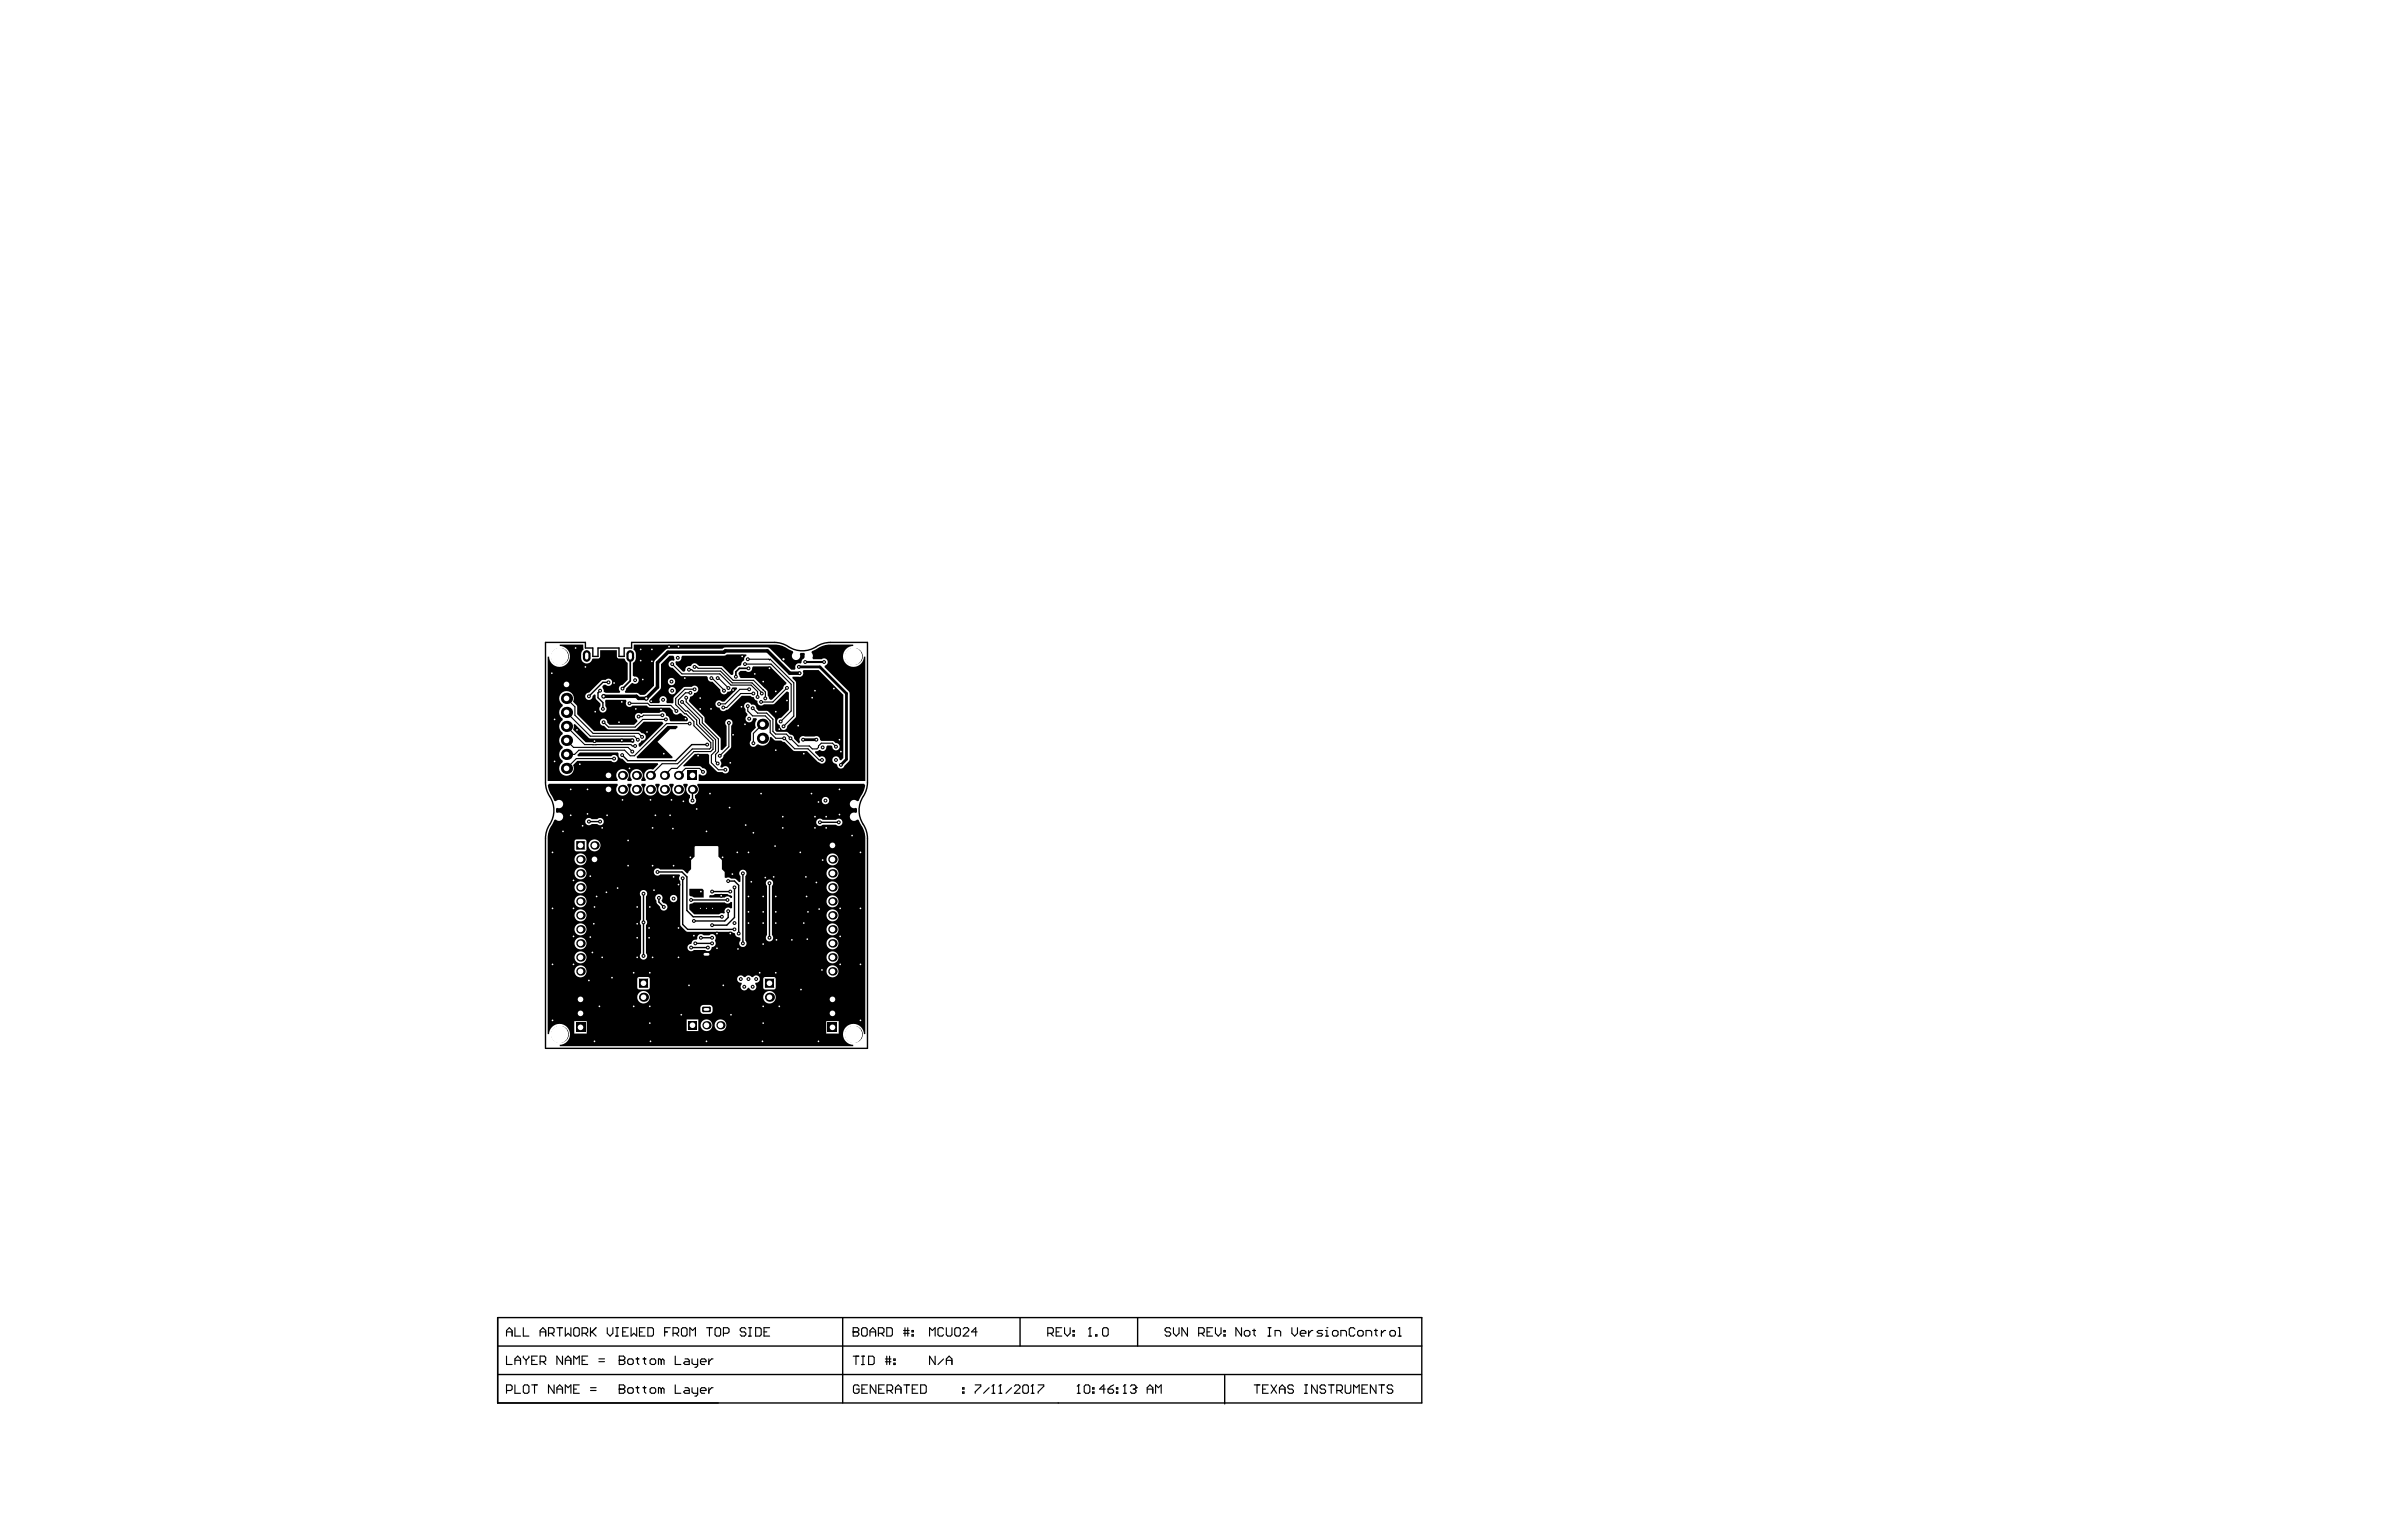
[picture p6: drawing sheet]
<svg xmlns="http://www.w3.org/2000/svg" width="432mm" height="279mm" viewBox="0 0 432 279" stroke-linecap="round" stroke-linejoin="round" font-family="sans-serif">
<g fill="none" stroke="#000" stroke-width=".25">
<path d="M98.9 116.5h7.2v1h1.4v1.5h.9v-1.5h3.8v1.5h.9v-1.5h1.4v-1h25.9l1 .1 1 .4a4.9 4.9 0 0 0 6.1 0l1-.4 1-.1h6.8v25.4l-.2 1-.3 1a4.9 4.9 0 0 0 0 6l.3 1 .2 1.1v38.1h-58.4v-38.1l.1-1.1 .4-1a4.9 4.9 0 0 0 0-6l-.4-1-.1-1zM108.8 125.2l-.4 .4v.9l.9 .9v1.1M110.3 123.7h-1l-2.5 2.6M128.2 135h-2.8l-2.9 2.9h-8.7l-1-1M106.8 149h2M119.2 158.1h4.4l.9 .9v6.1l1.2 1.1h5.2M123.8 159.2v8.4l.8 .9h8.5M125.5 143.1v2.1M132 159.8h1.1l.8 .7v8.8M134.7 158.4v12.6M148.6 149.1h3.4M116.7 162v11.3"/>
<path d="M119.4 162.8v.8l.9 .8M125.3 171.8h3M125.3 163.2h6.6M126 171h3.1M127.1 170h2M129.1 161.7h3.3M132 165.2v1.2l-.6 .6h-5.6M133.1 160.9v5.5l-1.4 1.3h-2.6M139.5 160.1v9.9M90.2 238.9h167.5v15.5h-167.5zM152.8 238.9v15.5M184.9 238.9v5.2"/>
<path d="M206.2 238.9v5.2M90.2 249.2h167.5M90.2 244.1h167.5M222 249.4v5.1"/>
</g>
<g fill="none" stroke="#000" stroke-width=".2">
<path d="M135.6 119.5h3.8l.1 .2 .1-.2 4.3 4.3v6l-1.9 1.9M102.7 126.6l1.5 1.6v1.5l3.3 3.3h8.3l.6 .6M102.7 129.2l4.3 4.3h8l.6 .6M102.7 131.7l3.3 3.3h8.4l.2 .3h.5M102.7 134.2l1.3 1.3h9.9l.7 .8M111.3 137.5h-6.8l-1.8 1.8M114.1 127.5h3.3l.4 .4h3.8l1 1M120.1 129.7h-3.4l-.3 .2h-.6M120.7 130.4h-4.2l-1.4 1.4h-4.8l-.9-.9M121.9 120.4l1.7 1.8h6.9l2 2h3.7l1.1 1.2v1l-.1-.1M123.6 127.3l3.2 3.1v.8l2.9 2.9v2.1l-.7 .7v1.4l1.2 1.3h1.3M124.4 126.5v.8l2.9 2.9v.9l2.9 2.9v2.3l-.5 .5v1.3l.4 .3"/>
<path d="M124.9 121.4h.5l.3 .3h4.9l2.1 2.1h3.6l1.8 1.8v.1M125 131.2h-4.2l-5.8 5.8h-.8l-1-1h-8.3l-.7 .8h-1.5M125.2 125.6h-.9l-1.3 1.3v.7l1.3 1.3h.3l1.7 1.7v.7l3 3v1.6l-.5 .4h-3l-3.1 3h-1l-1.2 1.3M125.9 120.9h.4l.2 .3h4.2l2.2 2.2h3.7l2.1 2.1v1.1M125.9 125h-1.7l-1.7 1.6v1.2l1.6 1.6h.3l1.4 1.4v.8l3.1 3.1v.9l-.3 .2h-3.1l-2.7 2.7h-2.8l-2.1 2.1M127.4 140l-.6-.7h-2.5l-1.3 1.3M129 123v-.2l2.2 2.4M130.1 123h.1l1.8 1.8M132.1 131.1v4.3l-1.6 1.6M135 120.4h4.8l3.6 3.7v4.8l-1.9 1.9M135.6 128v.9l.8 .9h2.3l.9 .9v2.2l1 1h1.6l1.9 1.9h2.4l2 2h.5M135.8 125h-1.7l-2.6 2.6h-1.1"/>
<path d="M136.4 128.4l.9 .9h1.7l1.1 1.1v2.2l.5 .5h1.9l2.2 2.2h2l.6 .5h.8l.3-.3v-.2l.5-.5h2l.6 .6M136.6 125.7h-2.3l-2.6 2.6h-.6M138.2 131.3l-1.6 1.7v1.8M138.3 125.1h.1M142.7 124.7l-2.6 2.6h-2.1M91.8 242.3v-1.1l.5-.5 .5 .5v1.1M91.8 245.9v1.5h1M91.8 252.1h.8l.2-.2v-.5l-.2-.3h-.8v1.5M91.8 241.5h1M93.3 240.7v1.6h1.1M93.3 247.4v-1l.6-.5 .5 .5v1M93.3 251.1v1.5h1.1"/>
<path d="M93.3 246.6h1.1M94.9 251.4l.2-.3h.5l.3 .3v1l-.3 .2h-.5l-.2-.2zM94.9 240.7v1.6h1M94.9 245.9v.2l.5 .5M95.4 246.6v.8M95.9 245.9v.2l-.5 .5M96.4 251.1h1M96.4 246.6h.5M96.9 251.1v1.5M97.4 245.9h-1v1.5h1M97.9 241.5h1M97.9 246.9h.8l.2-.3v-.5l-.2-.2h-.8v1.5"/>
<path d="M97.9 242.3v-1.1l.5-.5 .5 .5v1.1M98.4 246.9l.5 .5M99.4 241.7h.8l.2-.2v-.5l-.2-.3h-.8v1.6M99.9 241.7l.5 .6M100.4 251.1v1.5l-1-1.5v1.5M101 252.6v-1l.5-.5 .5 .5v1M101 251.9h1M101 240.7h1M101.5 240.7v1.6M102 245.9v1.5l-1-1.5v1.5M102.5 240.7v1.6l.5-.6 .5 .6v-1.6M102.5 247.4v-1l.5-.5 .5 .5v1"/>
<path d="M102.5 252.6v-1.5l.5 .5 .5-.5v1.5M102.5 246.6h1M104 251.9h.5M104 247.4v-1.5l.5 .5 .5-.5v1.5M104.3 240.7h.5l.2 .3v1l-.2 .3h-.5l-.3-.3v-1zM105 251.1h-1v1.5h1M105.5 241.7h.8l.2-.2v-.5l-.2-.3h-.8v1.6M105.5 246.6h.5M106 241.7l.5 .6M106.5 245.9h-1v1.5h1M107 252.1h1.1M107 251.6h1.1"/>
<path d="M107 240.7v1.6M107.3 241.5l.8 .8M108.1 240.7l-1.1 1M108.6 246.9h1M108.6 246.4h1M110.1 240.7v1l.5 .6 .5-.6v-1M111.6 242.3h.5M111.6 240.7h.5M111.9 240.7v1.6M112.3 251.9h.1M112.3 246.6h.1M112.3 251.1h.7l.3 .3v.2l-.3 .3 .3 .2v.3l-.3 .2h-.7z"/>
<path d="M112.3 251.9h.7M112.3 245.9h.7l.3 .2v.3l-.3 .2 .3 .3v.3l-.3 .2h-.7zM112.3 246.6h.7M112.9 241.5h.5M113.8 246.6l.2-.2h.5l.3 .2v.6l-.3 .2h-.5l-.2-.2zM113.9 240.7h-1v1.6h1M114 251.6h.5l.3 .3v.5l-.3 .2h-.5l-.2-.2v-.5zM114.4 240.7v1.6l.5-.6 .5 .6v-1.6M115.3 251.6h.5M115.3 246.4h.5M115.6 246.1v1.1l.2 .2M115.6 251.4v1l.2 .2"/>
<path d="M115.9 241.5h.5M116.6 251.6h.5M116.6 246.4h.5M116.8 246.1v1.1l.3 .2M116.8 251.4v1l.3 .2M116.9 240.7h-1v1.6h1M117.4 240.7h.8l.3 .3v1l-.3 .3h-.8zM117.8 246.6l.3-.2h.5l.3 .2v.6l-.3 .2h-.5l-.3-.2zM118.1 251.6h.5l.3 .3v.5l-.3 .2h-.5l-.3-.2v-.5zM119.9 251.9l-.3-.3h-.2v1M119.9 246.6l-.3-.2h-.2v1M119.9 246.6v.8"/>
<path d="M119.9 251.9v.7M119.9 251.9l.2-.3 .3 .3v.7M119.9 246.6l.2-.2 .3 .2v.8M120.5 241.5h.5M121.5 240.7h-1v1.6M122 241.7h.8l.2-.2v-.5l-.2-.3h-.8v1.6M122.4 251.1v1.5h1M122.4 245.9v1.5h1M122.5 241.7l.5 .6M123.8 240.7h.5l.2 .3v1l-.2 .3h-.5l-.3-.3v-1zM124.2 251.6h.5l.2 .3v.7h-.7l-.3-.2 .3-.3h.7M124.2 246.4h.5l.2 .2v.8h-.7l-.3-.2 .3-.3h.7"/>
<path d="M125.1 242.3v-1.6l.5 .5 .5-.5v1.6M125.5 251.6v.8l.2 .2h.8M125.5 246.4v.8l.2 .2h.8M126.5 246.4v1.3l-.3 .2h-.2M126.5 251.6v1.3l-.3 .2h-.2M127 252.1h1v-.2l-.3-.3h-.5l-.2 .3v.5l.2 .2h.5M127 246.9h1v-.3l-.3-.2h-.5l-.2 .2v.6l.2 .2h.5M128.1 240.7h1M128.5 246.4v1M128.5 251.6v1M128.6 240.7v1.6M129.3 251.6h-.3l-.5 .5"/>
<path d="M129.3 246.4h-.3l-.5 .5M129.6 241l.3-.3h.5l.2 .3v1l-.2 .3h-.5l-.3-.3zM131.1 241.7h.8l.3-.2v-.5l-.3-.3h-.8v1.6M135.2 241l-.3-.3h-.5l-.2 .3v.2l.2 .3h.5l.3 .2v.3l-.3 .3h-.5l-.2-.3M135.7 242.3h.5M135.7 240.7h.5M136 240.7v1.6M137 240.7h.7l.3 .3v1l-.3 .3h-.7zM138.5 241.5h.5M139.5 240.7h-1v1.6h1M154.7 241.5h.1M154.7 240.7h.7l.3 .3v.2l-.3 .3 .3 .2v.3l-.3 .3h-.7z"/>
<path d="M154.7 241.5h.7M154.7 245.9h1M155.2 245.9v1.5M155.7 251.4l-.2-.3h-.5l-.3 .3v1l.3 .2h.5l.2-.2v-.5h-.5M156.2 241l.2-.3h.5l.3 .3v1l-.3 .3h-.5l-.2-.3zM156.2 247.4h.5M156.2 245.9h.5M156.2 251.9h.5M156.4 245.9v1.5M157.3 251.1h-1.1v1.5h1.1M157.5 245.9h.7l.3 .2v1.1l-.3 .2h-.7zM157.7 241.5h1"/>
<path d="M157.7 242.3v-1.1l.5-.5 .5 .5v1.1M158.8 251.1v1.5l-1-1.5v1.5M159.2 241.7h.8l.2-.2v-.5l-.2-.3h-.8v1.6M159.3 251.9h.5M159.7 241.7l.5 .6M160.3 251.1h-1v1.5h1M160.5 246.9h1M160.5 246.4h1M160.8 240.7h.7l.3 .3v1l-.3 .3h-.7zM160.8 245.9v1.5M160.8 252.1h.8l.2-.2v-.5l-.2-.3h-.8v1.5M161.3 245.9v1.5"/>
<path d="M161.3 252.1l.5 .5M162 247.2h.3v.2h-.3zM162 246.4h.3v.3h-.3zM162.3 251.9h1M162.3 252.6v-1l.5-.5 .5 .5v1M163.8 241.7h1M163.8 241.2h1M163.8 251.1h1.1M164 240.7v1.6M164.4 251.1v1.5M164.6 240.7v1.6M165.3 242h.3v.3h-.3z"/>
<path d="M165.3 241.2h.3v.3h-.3zM165.4 251.9h.5M166.4 251.1h-1v1.5h1M166.9 251.1h.8l.2 .3v1l-.2 .2h-.8zM168.5 242.3v-1.6l.5 .5 .5-.5v1.6M169.5 245.9v1.5l-1-1.5v1.5M171 241l-.2-.3h-.5l-.3 .3v1l.3 .3h.5l.2-.3M171 246.4l-1 1M171.5 240.7v1.3l.3 .3h.5l.3-.3v-1.3M171.5 246.7h1.1M171.5 247.4v-1l.6-.5 .5 .5v1M173.1 241l.2-.3h.5l.3 .3v1l-.3 .3h-.5l-.2-.3z"/>
<path d="M174.5 252.4h.3v.2h-.3zM174.5 251.6h.3v.3h-.3zM174.6 241l.2-.3h.6l.2 .3v.2l-1 1.1h1M176.8 251.1h1v.3l-1 1v.2M177.1 241.5h-1l.8-.8v1.6M179.3 251.6l-1 1M179.8 252.6h.5M180.1 251.1h.1M180.1 251.1v1.5M180.1 251.1l-.3 .3M181.1 252.6h.5M181.3 251.1h.1"/>
<path d="M181.3 251.1l-.2 .3M181.3 251.1v1.5M183.4 251.6l-1 1M183.9 251.4l.2-.3h.5l.3 .3v.2l-1 1h1M185.4 251.4l.3-.3h.5l.2 .3v1l-.2 .2h-.5l-.3-.2zM186.9 252.6h.5M187.2 251.1h.1M187.2 251.1v1.5M187.2 251.1l-.3 .3M188.2 251.1h1v.3l-1 1v.2M189.9 241.7h.8l.2-.2v-.5l-.2-.3h-.8v1.6M190.4 241.7l.5 .6"/>
<path d="M191.5 241.5h.5M192.5 240.7h-1v1.6h1M193 240.7v1l.5 .6 .5-.6v-1M194.5 242h.3v.3h-.3zM194.5 241.2h.3v.3h-.3zM195.3 252.6h.5M195.5 251.1h.1M195.5 251.1v1.5M195.5 251.1l-.2 .3M196.5 251.4l.3-.3h.5l.3 .3v1l-.3 .2h-.5l-.3-.2zM197.3 242.3h.5M197.6 240.7h.1"/>
<path d="M197.6 240.7v1.6M197.6 240.7l-.3 .3M198.1 252.4h.2v.2h-.2zM198.1 251.6h.2v.3h-.2zM198.6 242h.3v.3h-.3zM200.1 240.7h.5l.3 .3v1l-.3 .3h-.5l-.2-.3v-1zM200.3 251.9h-1l.8-.8v1.5M200.9 251.9h.7l.3 .2v.3l-.3 .2h-.5l-.2-.2zM201.9 251.1l-.5 .3-.5 .5M202.4 252.4h.2v.2h-.2zM202.4 251.6h.2v.3h-.2zM203.6 252.6h.6"/>
<path d="M203.9 251.1h.1M203.9 251.1v1.5M203.9 251.1l-.3 .3M204.9 251.4l.3-.3h.5l.2 .3v.2M205.4 251.9h.3M205.7 251.9l.2 .2v.3l-.2 .2h-.5l-.3-.2M205.9 251.6h.1M205.9 251.6l-.2 .3M208 251.9h1M208 252.6v-1l.5-.5 .5 .5v1M209.5 252.6v-1.5l.5 .5 .5-.5v1.5M212.2 241l-.2-.3h-.5l-.3 .3v.2l.3 .3h.5l.2 .2v.3l-.2 .3h-.5l-.3-.3"/>
<path d="M212.7 240.7v1l.5 .6 .5-.6v-1M215.3 240.7v1.6l-1.1-1.6v1.6M217.3 241.7h.7l.3-.2v-.5l-.3-.3h-.7v1.6M217.8 241.7l.5 .6M218.8 241.5h.5M219.8 240.7h-1v1.6h1M220.3 240.7v1l.5 .6 .5-.6v-1M221.9 242h.2v.3h-.2zM221.9 241.2h.2v.3h-.2zM225.1 240.7v1.6l-1.1-1.6v1.6M225.8 241.2h.5l.3 .3v.5l-.3 .3h-.5l-.2-.3v-.5zM227.1 241.2h.5"/>
<path d="M227.3 241v1l.3 .3M227.4 251.1h1M227.9 251.1v1.5M228.9 251.9h.5M229.9 242.3h.5M229.9 240.7h.5M229.9 251.1h-1v1.5h1M230.1 240.7v1.6M230.4 251.1l1 1.5M231.1 242.3v-1.1h.8l.3 .3v.8M231.4 251.1l-1 1.5M231.9 251.9h1"/>
<path d="M231.9 252.6v-1l.5-.5 .5 .5v1M234.2 240.7v1l.5 .6 .5-.6v-1M234.5 251.4l-.3-.3h-.5l-.2 .3v.2l.2 .3h.5l.3 .2v.3l-.3 .2h-.5l-.2-.2M235.7 241.7h1v-.2l-.2-.3h-.5l-.3 .3v.5l.3 .3h.5M236.5 251.1h.5M236.5 252.6h.5M236.7 251.1v1.5M237.2 241.2v1.1M238 241.2h-.3l-.5 .5M238.8 251.1v1.5l-1-1.5v1.5M239.8 241.2h-.8l-.2 .3 .2 .2h.5l.3 .3-.3 .3h-.7M240.3 242.3h.5"/>
<path d="M240.3 241.2h.2v1.1M240.3 251.4l-.3-.3h-.5l-.2 .3v.2l.2 .3h.5l.3 .2v.3l-.3 .2h-.5l-.2-.2M240.5 240.7h.1M240.8 251.1h1M241.3 251.1v1.5M241.8 241.2h.5l.3 .3v.5l-.3 .3h-.5l-.3-.3v-.5zM242.3 252.1h.8l.2-.2v-.5l-.2-.3h-.8v1.5M242.8 252.1l.5 .5M243.1 242.3v-1.1h.7l.3 .3v.8M243.9 251.1v1.3l.2 .2h.5l.3-.2v-1.3M245.4 252.6v-1.5l.5 .5 .5-.5v1.5M245.6 241l-.3-.3h-.5l-.2 .3v1l.2 .3h.5l.3-.3"/>
<path d="M246.4 241.2h.5l.2 .3v.5l-.2 .3h-.5l-.3-.3v-.5zM246.9 251.9h.5M247.6 242.3v-1.1h.8l.2 .3v.8M247.9 251.1h-1v1.5h1M249.2 241.2h.5M249.4 241v1l.3 .3M249.4 251.1v1.5l-1-1.5v1.5M249.9 251.1h1.1M250.4 241.2v1.1M250.4 251.1v1.5M251.2 241.2h-.3l-.5 .5M252.2 241.2h.5l.3 .3v.5l-.3 .3h-.5l-.3-.3v-.5z"/>
<path d="M252.5 251.4l-.3-.3h-.5l-.2 .3v.2l.2 .3h.5l.3 .2v.3l-.3 .2h-.5l-.2-.2M253.5 242.3h.5M253.5 240.7h.2v1.6"/>
</g>
<g fill="#000">
<path d="M101.5 116.9h4.2l.1 .8a1.56 1.56 0 0 0 .3 2.6 1.2 1.2 0 0 0 1.4-.9l1.2-.1 .1-.3v-1.1h3v1.1l.1 .3 1.2 .1 .7 .8v3.1l-1 .9a.66 .66 0 0 0-.6 .4 .66 .66 0 0 0 .2 .8l-.1 .2-2.7-.1-.2-.1-.2-1 .3-.2h.3a.66 .66 0 0 0 1 0 .66 .66 0 0 0 0-1 .66 .66 0 0 0-1 .1l-.8 .1-2.2 2.2a.66 .66 0 0 0-.7 .6 .66 .66 0 0 0 .7 .7 .66 .66 0 0 0 .6-.7l.3-.3 .3 .1v.7l.9 .9-.1 .5a.66 .66 0 0 0 0 .9 .66 .66 0 0 0 1 0 .66 .66 0 0 0-.1-1v-.8l.1-.3h3.7v.3a.66 .66 0 0 0 .2 .9 .66 .66 0 0 0 .9-.2h2.6l.6 .4h3.6l.6 .5a.66 .66 0 0 0 .3 .7 .66 .66 0 0 0 .8-.2h.3l.4 .4 .4 .1 .5 .5v.3l-.2 .2h-2.9l-.4-.8-.5-.2a.66 .66 0 0 0-.4-.7 .66 .66 0 0 0-.7 .2h-2.9l-.4 .2a.68 .68 0 0 0-1.1 0 .68 .68 0 0 0 .3 1l.1 .3-.6 .6h-4.5l-.4-.5a.66 .66 0 0 0-.7-.6 .66 .66 0 0 0-.6 .7 .66 .66 0 0 0 .7 .6l.8 .7h4.8l.3-.2 1.3-1.2h3.3l.2 .3-4.2 4.2-.2-.1a.63 .63 0 0 1 .4-.8l.1-.2a.66 .66 0 0 0 .8-.7 .66 .66 0 0 0-.8-.6l-.5-.4h-8.1l-3.1-3.1v-1.5l-.7-.8 .1-.2a1.33 1.33 0 0 0-.8-1.6 1.33 1.33 0 0 0-1.7 .6 1.33 1.33 0 0 0 .5 1.8v.2a1.32 1.32 0 0 0 0 2.3v.3a1.32 1.32 0 0 0 0 2.2v.3a1.32 1.32 0 0 0 0 2.3v.3a1.32 1.32 0 0 0 0 2.2v.3a1.33 1.33 0 0 0-.5 1.8 1.33 1.33 0 0 0 1.8 .5 1.33 1.33 0 0 0 .6-1.8l.7-.7h6.2a.66 .66 0 0 0 1 0 .66 .66 0 0 0 0-.9 .66 .66 0 0 0-1 0h-6l-.1-.2 .4-.5h6.9l.2 .3a.66 .66 0 0 0 .6 .9l.7 .6 .3 .2h5.4l.1 .2-.9 1a1.13 1.13 0 0 0-1.4 .3 1.13 1.13 0 0 0 .1 1.5l-.1 .2h-.7l-.1-.2 .2-.2a1.14 1.14 0 0 0-.3-1.5 1.14 1.14 0 0 0-1.6 .1 1.14 1.14 0 0 0 0 1.6l-.1 .2h-.6l-.1-.2 .1-.2a1.14 1.14 0 0 0-.3-1.5 1.14 1.14 0 0 0-1.5 .1 1.14 1.14 0 0 0 0 1.6l-.1 .2h-12.6v-22.5h.2l.1 .3a1.9 1.9 0 0 0 2.1 1.5 1.9 1.9 0 0 0 1.6-2 1.9 1.9 0 0 0-1.8-1.8zM122.4 120l.2-.1a.73 .73 0 0 0 1-.9l.1-.1h7.5l.5-.2h3.6v.2l-.3 .3-.1 .5-.4 .4-.3 .6-.5 .2-.6 .6-.2 .7-.1 .2h-.3l-1.6-1.6h-4.2l-.1-.2a.73 .73 0 0 0-.7-.3 .73 .73 0 0 0-.6 .5 .77 .77 0 0 0-1.1 .7l-.1 .3h-.3l-1.3-1.3zM114.9 116.9h25.8a4.6 4.6 0 0 1 2.3 .8l.7 .4 .1 .3a.78 .78 0 0 0 0 1 .78 .78 0 0 0 1 .1 .78 .78 0 0 0 .2-1l.2-.1h.5l.2 .1a1.02 1.02 0 0 1-.5 1.2l-.2 .6a.95 .95 0 0 0-1 .5v.4l-.1 .2h-.7l-3.8-3.8-.5-.2h-7.6l-.5 .2h-9.9l-.5 .2-2 2.1v4.4l-1.6 1.6-1 .1-.6-.4h-2l-.1-.2 .2-.5 1.1-1.1a.67 .67 0 0 0 1.2-.3 .67 .67 0 0 0-.8-.8l-.3-.2v-2.3a1.57 1.57 0 0 0 .4-2.1l-.3-.4zM104 131.4l.2-.1 2.6 2.6h8l.2 .2v.5l-.3 .1-.3-.1h-8.2l-2.3-2.3zM121 131.6h1.8l.1 .3-.4 .3h-1l-2.3 2.3 2.7 2.8-.1 .2h-6.3l-.1-.3zM134.2 121.6h1a.66 .66 0 0 0 .8 .2 .66 .66 0 0 0 .3-.7l.2-.3h3.1l3 3-.1 .3-.4 .3-.1 .4-2.1 2.1a.75 .75 0 0 1-.7-.7l-.2-1-2.2-2.2-2.5-.1-.4-.7v-.2zM125 161.2h2.3l.3 .2v1.3h-1.8l-.6-.2-.2-.1zM128.6 162.4l.7-.1 .3-.2h2.3l.8 .4v.3h-.2a.66 .66 0 0 0-1.1-.1h-2.8zM125 164l.8-.4h5.6a.66 .66 0 0 0 1.1-.1l.2 .1v1l-.2 .1a.71 .71 0 0 0-.8-.1 .71 .71 0 0 0-.3 .9l-.1 .1a.74 .74 0 0 0-.9 .2h-4.6l-.8-.9z"/>
<path d="M121.4 118.9h.6l.2 .1 .1 .6-.3 .2a.66 .66 0 0 0-.8 .6 .66 .66 0 0 0 .7 .7l1.6 1.5h4.6l.2 .3a.66 .66 0 0 0 .8 .7l1.5 1.5a.66 .66 0 0 0 .5 .8 .66 .66 0 0 0 .8-.5 .81 .81 0 0 0 .9-.8h.7l.1 .3-2.3 2.3h-.4a.66 .66 0 0 0-1.2 .2 .66 .66 0 0 0 .8 .9 .73 .73 0 0 0 .5 .6 .73 .73 0 0 0 .7-.2l.3-.1 2.5-2.4h1.6l.6 .2 .2 .4 .4 .3v.2a.66 .66 0 0 0 .4 .6 .66 .66 0 0 0 .8-.2h1.8l2.3-2.3 .3 .1 .1 3.2-1.4 1.5a.66 .66 0 0 0-.7 .5 .66 .66 0 0 0 .4 .8 .69 .69 0 0 0 .6 .9 .69 .69 0 0 0 .8-.8l1.6-1.6v-6.2l-.7-.9 .1-.2h1.1a.67 .67 0 0 0 .7-.2 .67 .67 0 0 0 0-.8l.2-.2h2.7l4.5 4.5v11.4l-.4 .5-.3-.3a.67 .67 0 0 0-.8-.5 .67 .67 0 0 0-.5 .8 .67 .67 0 0 0 .6 .6l.3 .2a.66 .66 0 0 0 .5 .6 .66 .66 0 0 0 .8-.5l.7-.7 .2-.4v-12l-.2-.4-4.3-4.4v-.2a.66 .66 0 0 0 .5-1 .66 .66 0 0 0-1-.2h-1.6l-.1-.2v-.6l-.2-.3 .1-.3 1.8-1 1.2-.2h4.5v.2l-.4 .1a1.9 1.9 0 0 0-1.5 2.1 1.9 1.9 0 0 0 2 1.6 1.9 1.9 0 0 0 1.8-1.8h.3v22.5h-30.2v-1.2h.3a.66 .66 0 0 0 1.1-.2 .66 .66 0 0 0-.7-.9l-.6-.4h-2.5l-.3 .1-.2-.2 2.2-2.1h2.3l.2 .2v1.4l.2 .3 1.4 1.4h.9a.66 .66 0 0 0 1 0 .66 .66 0 0 0-.1-.9 .66 .66 0 0 0-.9 .1h-.3l-.1-.3a.66 .66 0 0 0 0-.9v-.3l.5-.3v-.4l1.4-1.5v-3.9a.66 .66 0 0 0 .1-1 .66 .66 0 0 0-1 0 .66 .66 0 0 0 .1 1v3.6l-.8 .8-.3-.1v-1.9l-.1-.3-2.8-2.8-.1-1-2.7-2.7v-.2l.2-.7 .5-.2 .3-.5a.66 .66 0 0 0 .6-.9 .66 .66 0 0 0-1.1-.2h-1.2l-.3 .2-1.8 1.8-.1 1h-1.1l-.1-.3a.66 .66 0 0 0-.6-1 .66 .66 0 0 0-.6 1l-.1 .3h-1.5l-.3-.3 .2-.4 1.9-2v-4.4zM121.1 123.6a.67 .67 0 0 0 1.3 0 .67 .67 0 0 0-1.3 0zM121.2 125.2a.67 .67 0 0 0 1.3 0 .67 .67 0 0 0-1.3 0zM135.1 127.6l-.2 .4 .2 .5a.79 .79 0 0 0 .4 1v.2a.7 .7 0 0 0 .1 1.2 .7 .7 0 0 0 1-.7h.5l.1 .3a1.28 1.28 0 0 0-.2 1.4l-.8 .9v1.4a.66 .66 0 0 0 0 1.1 .66 .66 0 0 0 1-.3l.2-.1a1.33 1.33 0 0 0 1.5 .1 1.33 1.33 0 0 0 .6-1.3l.3-.1 .7 .6 1.1 .1 .6 .2 1.7 1.7h2.4l1.9 1.9a1.02 1.02 0 0 0 1.3 .2 .66 .66 0 0 0 0-.9 .66 .66 0 0 0-.9-.1l-.9-.9 .1-.2h.5a.4 .4 0 0 1 .7 0 .66 .66 0 0 0 .8-.8l.2-.2h.7l.2 .2a.66 .66 0 0 0 .6 .7 .66 .66 0 0 0 .7-.7 .66 .66 0 0 0-.7-.7l-.4-.3-2.2-.1-.2-.2a.66 .66 0 0 0-1.1-.5h-1.7a.66 .66 0 0 0-.8 .1 .66 .66 0 0 0-.1 .8l-.2 .3-.8-.9a.65 .65 0 0 0-.8-.7l-.5-.5h-1.9l-.3-.3v-2l-.1-.3-1.3-1.2h-1.6l-.4-.4a.65 .65 0 0 0-.9-.7 .66 .66 0 0 0-1.1-.2z"/>
<path d="M99.5 142.1h12.4l.1 .3a1.14 1.14 0 0 0 .1 1.5 1.14 1.14 0 0 0 1.5 0 1.14 1.14 0 0 0 .1-1.5l.1-.3h.6l.1 .3a1.14 1.14 0 0 0 .1 1.5 1.14 1.14 0 0 0 1.6 0 1.14 1.14 0 0 0 0-1.5l.1-.3h.7l.1 .3a1.14 1.14 0 0 0 0 1.5 1.14 1.14 0 0 0 1.6 0 1.14 1.14 0 0 0 .1-1.5l.1-.3h.6l.1 .3a1.14 1.14 0 0 0 .1 1.5 1.14 1.14 0 0 0 1.5 0 1.14 1.14 0 0 0 .1-1.5l.1-.3h.6l.2 .3a1.14 1.14 0 0 0 0 1.5 1.14 1.14 0 0 0 1.6 0 1.14 1.14 0 0 0 0-1.5l.1-.3h.7l.1 .3a1.12 1.12 0 0 0 .4 1.8v.5a.66 .66 0 0 0 0 .9 .66 .66 0 0 0 .9 0 .66 .66 0 0 0 0-.9v-.5a1.12 1.12 0 0 0 .4-1.8l.1-.3h30.1l.2 .3-.2 1-1 1.8-.2 .1a.78 .78 0 0 0-1.1 0 .78 .78 0 0 0-.1 1 .78 .78 0 0 0 1 .2l.2 .1v.6l-.2 .2a.78 .78 0 0 0-1 .2 .78 .78 0 0 0 .1 1 .78 .78 0 0 0 1.1 0l.2 .1 .4 .7a4.5 4.5 0 0 1 .9 2.6v35.5h-.3a1.9 1.9 0 0 0-1.9-1.9 1.9 1.9 0 0 0-1.9 1.9 1.9 1.9 0 0 0 1.9 1.9v.3h-53.2v-.3a1.9 1.9 0 0 0 1.8-1.9 1.9 1.9 0 0 0-1.9-1.9 1.9 1.9 0 0 0-1.9 1.9h-.2v-35.5a5.7 5.7 0 0 1 .9-2.6l.3-.7 .3-.1a.78 .78 0 0 0 1 0 .78 .78 0 0 0 .1-1 .78 .78 0 0 0-1-.2l-.1-.2v-.6l.1-.1a.78 .78 0 0 0 1-.2 .78 .78 0 0 0-.1-1 .78 .78 0 0 0-1 0l-.3-.1-1-1.8-.2-1zM149 145.2a.67 .67 0 0 0 1.3 0 .67 .67 0 0 0-1.3 0zM106.3 148.5a.66 .66 0 0 0 0 1 .66 .66 0 0 0 .9-.1h1.1a.66 .66 0 0 0 .9 0 .66 .66 0 0 0 0-.9 .66 .66 0 0 0-.9 0h-1.1l-.4-.2zM148.2 148.6a.66 .66 0 0 0 0 1 .66 .66 0 0 0 .9-.1h2.5a.66 .66 0 0 0 .9 .1 .66 .66 0 0 0 0-1 .66 .66 0 0 0-.9 .1h-2.5l-.5-.3zM118.7 157.6a.66 .66 0 0 0 0 1 .66 .66 0 0 0 1-.1h3.5v.2a.79 .79 0 0 0 .1 1v7.9l.1 .3 .9 .9 .3 .2h8.1l.1 .1a.65 .65 0 0 1 .6 .6l.8 .4v.5a.66 .66 0 0 0 0 .9 .66 .66 0 0 0 .9 0 .66 .66 0 0 0 0-.9v-11.7a.66 .66 0 0 0 0-1 .66 .66 0 0 0-.9 0 .66 .66 0 0 0 0 1v1l-.2 .1-.7-.7-1.9-.2v-1l-.5-.5v-1.7l-.7-.6v-1.8l-.1-.1h-4.1l-.1 .1v1.8l-.6 .6v1.7l-.5 .5v.2l-.3 .1-.6-.6-.3-.1h-3.9l-.5-.3zM104.3 152.3l-.2 .3 .2 1.7 .2 .1 1.7-.1 .1-.3-.1-1.7-.2-.1zM106.7 153.3a1.1 1.1 0 0 0 2.2 0 1.1 1.1 0 0 0-2.2 0zM149.8 155.8a1.1 1.1 0 0 0 2.2 0 1.1 1.1 0 0 0-2.2 0zM104.1 155.8a1.1 1.1 0 0 0 2.2 0 1.1 1.1 0 0 0-2.2 0zM149.8 158.4a1.1 1.1 0 0 0 2.2 0 1.1 1.1 0 0 0-2.2 0zM104.1 158.4a1.1 1.1 0 0 0 2.2 0 1.1 1.1 0 0 0-2.2 0zM149.8 160.9a1.1 1.1 0 0 0 2.2 0 1.1 1.1 0 0 0-2.2 0zM104.1 160.9a1.1 1.1 0 0 0 2.2 0 1.1 1.1 0 0 0-2.2 0zM121.4 162.9a.7 .7 0 0 0 1.4 0 .7 .7 0 0 0-1.4 0zM149.8 163.4a1.1 1.1 0 0 0 2.2 0 1.1 1.1 0 0 0-2.2 0zM104.1 163.4a1.1 1.1 0 0 0 2.2 0 1.1 1.1 0 0 0-2.2 0zM119 162.3l-.2 .5 .2 .9 .7 .7a.66 .66 0 0 0 .6 .7 .66 .66 0 0 0 .7-.7 .66 .66 0 0 0-.7-.6l-.4-.5a.67 .67 0 0 0 0-1 .67 .67 0 0 0-.9 0zM149.8 166a1.1 1.1 0 0 0 2.2 0 1.1 1.1 0 0 0-2.2 0zM104.1 166a1.1 1.1 0 0 0 2.2 0 1.1 1.1 0 0 0-2.2 0zM126.6 169.6l-.2 .3v.3l-.2 .2a.77 .77 0 0 0-.9 .7 .66 .66 0 0 0-.6 1 .66 .66 0 0 0 1.1 .1h2a.66 .66 0 0 0 .8 .2 .66 .66 0 0 0 .4-.6 .78 .78 0 0 0 .7-.4 .78 .78 0 0 0-.1-.9 .68 .68 0 0 0 0-.9 .68 .68 0 0 0-1 0h-1.1l-.4-.2zM149.8 168.5a1.1 1.1 0 0 0 2.2 0 1.1 1.1 0 0 0-2.2 0zM104.1 168.5a1.1 1.1 0 0 0 2.2 0 1.1 1.1 0 0 0-2.2 0zM139 159.7l-.2 .4 .2 .5v8.9a.66 .66 0 0 0 0 1 .66 .66 0 0 0 1 0 .66 .66 0 0 0-.1-1v-8.9a.66 .66 0 0 0 .1-.9 .66 .66 0 0 0-1 0zM149.8 171a1.1 1.1 0 0 0 2.2 0 1.1 1.1 0 0 0-2.2 0zM104.1 171a1.1 1.1 0 0 0 2.2 0 1.1 1.1 0 0 0-2.2 0zM116.2 161.6l-.2 .4 .2 .5v4.2a.65 .65 0 0 0 0 1v5.1a.66 .66 0 0 0 0 1 .66 .66 0 0 0 .9 0 .66 .66 0 0 0 0-1v-5.1a.65 .65 0 0 0 0-1v-4.2a.66 .66 0 0 0 0-.9 .66 .66 0 0 0-.9 0zM149.8 173.6a1.1 1.1 0 0 0 2.2 0 1.1 1.1 0 0 0-2.2 0zM104.1 173.6a1.1 1.1 0 0 0 2.2 0 1.1 1.1 0 0 0-2.2 0zM133.8 177a.66 .66 0 0 0-.1 .8 .66 .66 0 0 0 .7 .4l.1 .2a.66 .66 0 0 0 .1 1.1 .66 .66 0 0 0 .9-.4h.3a.66 .66 0 0 0 1 .4 .66 .66 0 0 0 .1-1.1l.1-.2a.66 .66 0 0 0 .7-1 .66 .66 0 0 0-1.2 0h-.3a.66 .66 0 0 0-1.1 0h-.3l-.5-.3zM149.8 176.1a1.1 1.1 0 0 0 2.2 0 1.1 1.1 0 0 0-2.2 0zM104.1 176.1a1.1 1.1 0 0 0 2.2 0 1.1 1.1 0 0 0-2.2 0zM115.6 177.2l-.1 .3 .1 1.8 .3 .1h1.5l.3-.1 .1-.2-.1-1.9-.3-.1h-1.5zM138.5 177.3l-.1 .2 .1 1.8 .2 .1 1.8-.1 .1-.2-.1-1.8-.2-.2zM115.5 180.8a1.15 1.15 0 0 0 2.3 0 1.15 1.15 0 0 0-2.3 0zM138.4 180.8a1.14 1.14 0 0 0 2.2 0 1.14 1.14 0 0 0-2.2 0zM127.1 182.4l-.1 .9a.56 .56 0 0 0 .5 .5h1.1a.56 .56 0 0 0 .6-.5v-.5a.56 .56 0 0 0-.6-.6h-1.1zM124.5 184.8v2.2h2.1v-2.2zM129.5 185.9a1.1 1.1 0 0 0 2.2 0 1.1 1.1 0 0 0-2.2 0zM127 185.9a1.06 1.06 0 0 0 2.1 0 1.06 1.06 0 0 0-2.1 0zM149.8 185.1v2.3h2.2v-2.3zM104.1 185.1v2.3h2.3v-2.3z"/>
<circle cx="138.3" cy="123.6" r=".36"/>
</g>
<path d="M114.3 118.9v4.5l-1.5 1.5M135.7 121.2h-1.7l-.6 .6v.9" fill="none" stroke="#000" stroke-width=".3"/>
<path d="M144.9 122.1h-1.7l-4.1-4.1h-7.6l-.3 .3h-10.1l-1.9 1.9v4.4l-2 2h-1.4l-.4-.3h-6" fill="none" stroke="#000" stroke-width=".63"/>
<path d="M144.8 120.9h3.8l4.8 4.8v12l-1 1M145.6 134.1h2.4" fill="none" stroke="#000" stroke-width=".51"/>
<path d="M146 120h3.4" fill="none" stroke="#000" stroke-width=".38"/>
<circle cx="138.3" cy="123.6" r=".15" fill="#fff"/>
<circle cx="136.8" cy="122.2" r=".36" fill="#000"/>
<circle cx="136.8" cy="122.2" r=".15" fill="#fff"/>
<circle cx="127" cy="164.7" r=".25" fill="#000"/>
<circle cx="127" cy="164.7" r=".1" fill="#fff"/>
<circle cx="128.1" cy="164.7" r=".25" fill="#000"/>
<circle cx="128.1" cy="164.7" r=".1" fill="#fff"/>
<circle cx="129.2" cy="164.7" r=".25" fill="#000"/>
<circle cx="129.2" cy="164.7" r=".1" fill="#fff"/>
<circle cx="136.4" cy="178.9" r=".36" fill="#000"/>
<circle cx="136.4" cy="178.9" r=".15" fill="#fff"/>
<circle cx="134.9" cy="178.9" r=".36" fill="#000"/>
<circle cx="134.9" cy="178.9" r=".15" fill="#fff"/>
<circle cx="137.1" cy="177.5" r=".36" fill="#000"/>
<circle cx="137.1" cy="177.5" r=".15" fill="#fff"/>
<circle cx="134.3" cy="177.5" r=".36" fill="#000"/>
<circle cx="134.3" cy="177.5" r=".15" fill="#fff"/>
<circle cx="135.7" cy="177.5" r=".36" fill="#000"/>
<circle cx="135.7" cy="177.5" r=".15" fill="#fff"/>
<circle cx="129.1" cy="161.7" r=".36" fill="#000"/>
<circle cx="129.1" cy="161.7" r=".15" fill="#fff"/>
<circle cx="123" cy="173.6" r=".36" fill="#000"/>
<circle cx="123" cy="173.6" r=".15" fill="#fff"/>
<circle cx="113.9" cy="157" r=".36" fill="#000"/>
<circle cx="113.9" cy="157" r=".15" fill="#fff"/>
<circle cx="110.9" cy="177.3" r=".36" fill="#000"/>
<circle cx="110.9" cy="177.3" r=".15" fill="#fff"/>
<circle cx="103.5" cy="147.8" r=".36" fill="#000"/>
<circle cx="103.5" cy="147.8" r=".15" fill="#fff"/>
<circle cx="145.2" cy="179.4" r=".36" fill="#000"/>
<circle cx="145.2" cy="179.4" r=".15" fill="#fff"/>
<circle cx="141.9" cy="148.1" r=".36" fill="#000"/>
<circle cx="141.9" cy="148.1" r=".15" fill="#fff"/>
<circle cx="141.9" cy="150.1" r=".36" fill="#000"/>
<circle cx="141.9" cy="150.1" r=".15" fill="#fff"/>
<circle cx="113.9" cy="152.4" r=".36" fill="#000"/>
<circle cx="113.9" cy="152.4" r=".15" fill="#fff"/>
<circle cx="132.3" cy="146.4" r=".36" fill="#000"/>
<circle cx="132.3" cy="146.4" r=".15" fill="#fff"/>
<circle cx="145.1" cy="154.6" r=".36" fill="#000"/>
<circle cx="145.1" cy="154.6" r=".15" fill="#fff"/>
<circle cx="140.5" cy="153.4" r=".36" fill="#000"/>
<circle cx="140.5" cy="153.4" r=".15" fill="#fff"/>
<circle cx="131.1" cy="178.7" r=".36" fill="#000"/>
<circle cx="131.1" cy="178.7" r=".15" fill="#fff"/>
<circle cx="124.9" cy="178.7" r=".36" fill="#000"/>
<circle cx="124.9" cy="178.7" r=".15" fill="#fff"/>
<circle cx="123.5" cy="184" r=".36" fill="#000"/>
<circle cx="123.5" cy="184" r=".15" fill="#fff"/>
<circle cx="132.5" cy="184" r=".36" fill="#000"/>
<circle cx="132.5" cy="184" r=".15" fill="#fff"/>
<circle cx="134.7" cy="158.4" r=".36" fill="#000"/>
<circle cx="134.7" cy="158.4" r=".15" fill="#fff"/>
<circle cx="128.1" cy="150.7" r=".36" fill="#000"/>
<circle cx="128.1" cy="150.7" r=".15" fill="#fff"/>
<circle cx="133.8" cy="172.1" r=".36" fill="#000"/>
<circle cx="133.8" cy="172.1" r=".15" fill="#fff"/>
<circle cx="135.7" cy="165.3" r=".36" fill="#000"/>
<circle cx="135.7" cy="165.3" r=".15" fill="#fff"/>
<circle cx="138.3" cy="165.3" r=".36" fill="#000"/>
<circle cx="138.3" cy="165.3" r=".15" fill="#fff"/>
<circle cx="140.6" cy="165.3" r=".36" fill="#000"/>
<circle cx="140.6" cy="165.3" r=".15" fill="#fff"/>
<circle cx="108.7" cy="182.5" r=".36" fill="#000"/>
<circle cx="108.7" cy="182.5" r=".15" fill="#fff"/>
<circle cx="117.8" cy="182.5" r=".36" fill="#000"/>
<circle cx="117.8" cy="182.5" r=".15" fill="#fff"/>
<circle cx="114.9" cy="182.5" r=".36" fill="#000"/>
<circle cx="114.9" cy="182.5" r=".15" fill="#fff"/>
<circle cx="117.8" cy="176.4" r=".36" fill="#000"/>
<circle cx="117.8" cy="176.4" r=".15" fill="#fff"/>
<circle cx="114.9" cy="176.4" r=".36" fill="#000"/>
<circle cx="114.9" cy="176.4" r=".15" fill="#fff"/>
<circle cx="138.7" cy="159.1" r=".36" fill="#000"/>
<circle cx="138.7" cy="159.1" r=".15" fill="#fff"/>
<circle cx="135.7" cy="167.4" r=".36" fill="#000"/>
<circle cx="135.7" cy="167.4" r=".15" fill="#fff"/>
<circle cx="135.7" cy="162.5" r=".36" fill="#000"/>
<circle cx="135.7" cy="162.5" r=".15" fill="#fff"/>
<circle cx="117.8" cy="164.4" r=".36" fill="#000"/>
<circle cx="117.8" cy="164.4" r=".15" fill="#fff"/>
<circle cx="133.7" cy="154.6" r=".36" fill="#000"/>
<circle cx="133.7" cy="154.6" r=".15" fill="#fff"/>
<circle cx="135.7" cy="154.6" r=".36" fill="#000"/>
<circle cx="135.7" cy="154.6" r=".15" fill="#fff"/>
<circle cx="138.3" cy="162.5" r=".36" fill="#000"/>
<circle cx="138.3" cy="162.5" r=".15" fill="#fff"/>
<circle cx="132.8" cy="158.5" r=".36" fill="#000"/>
<circle cx="132.8" cy="158.5" r=".15" fill="#fff"/>
<circle cx="107" cy="158.9" r=".36" fill="#000"/>
<circle cx="107" cy="158.9" r=".15" fill="#fff"/>
<circle cx="104" cy="159.6" r=".36" fill="#000"/>
<circle cx="104" cy="159.6" r=".15" fill="#fff"/>
<circle cx="104" cy="169.8" r=".36" fill="#000"/>
<circle cx="104" cy="169.8" r=".15" fill="#fff"/>
<circle cx="104" cy="174.9" r=".36" fill="#000"/>
<circle cx="104" cy="174.9" r=".15" fill="#fff"/>
<circle cx="104" cy="164.7" r=".36" fill="#000"/>
<circle cx="104" cy="164.7" r=".15" fill="#fff"/>
<circle cx="152.3" cy="174.9" r=".36" fill="#000"/>
<circle cx="152.3" cy="174.9" r=".15" fill="#fff"/>
<circle cx="149" cy="175.9" r=".36" fill="#000"/>
<circle cx="149" cy="175.9" r=".15" fill="#fff"/>
<circle cx="152.3" cy="169.8" r=".36" fill="#000"/>
<circle cx="152.3" cy="169.8" r=".15" fill="#fff"/>
<circle cx="152.3" cy="164.7" r=".36" fill="#000"/>
<circle cx="152.3" cy="164.7" r=".15" fill="#fff"/>
<circle cx="137.7" cy="176.4" r=".36" fill="#000"/>
<circle cx="137.7" cy="176.4" r=".15" fill="#fff"/>
<circle cx="140.6" cy="176.4" r=".36" fill="#000"/>
<circle cx="140.6" cy="176.4" r=".15" fill="#fff"/>
<circle cx="138.3" cy="182.5" r=".36" fill="#000"/>
<circle cx="138.3" cy="182.5" r=".15" fill="#fff"/>
<circle cx="141.3" cy="182.5" r=".36" fill="#000"/>
<circle cx="141.3" cy="182.5" r=".15" fill="#fff"/>
<circle cx="123.9" cy="145.3" r=".36" fill="#000"/>
<circle cx="123.9" cy="145.3" r=".15" fill="#fff"/>
<circle cx="126.3" cy="146.7" r=".36" fill="#000"/>
<circle cx="126.3" cy="146.7" r=".15" fill="#fff"/>
<circle cx="122.1" cy="157" r=".36" fill="#000"/>
<circle cx="122.1" cy="157" r=".15" fill="#fff"/>
<circle cx="123" cy="160.4" r=".36" fill="#000"/>
<circle cx="123" cy="160.4" r=".15" fill="#fff"/>
<circle cx="138.3" cy="185.5" r=".36" fill="#000"/>
<circle cx="138.3" cy="185.5" r=".15" fill="#fff"/>
<circle cx="117.8" cy="185.5" r=".36" fill="#000"/>
<circle cx="117.8" cy="185.5" r=".15" fill="#fff"/>
<circle cx="106.8" cy="177.8" r=".36" fill="#000"/>
<circle cx="106.8" cy="177.8" r=".15" fill="#fff"/>
<circle cx="107.8" cy="164.4" r=".36" fill="#000"/>
<circle cx="107.8" cy="164.4" r=".15" fill="#fff"/>
<circle cx="112" cy="161" r=".36" fill="#000"/>
<circle cx="112" cy="161" r=".15" fill="#fff"/>
<circle cx="115.5" cy="164.4" r=".36" fill="#000"/>
<circle cx="115.5" cy="164.4" r=".15" fill="#fff"/>
<circle cx="146.2" cy="162.5" r=".36" fill="#000"/>
<circle cx="146.2" cy="162.5" r=".15" fill="#fff"/>
<circle cx="140.6" cy="167.4" r=".36" fill="#000"/>
<circle cx="140.6" cy="167.4" r=".15" fill="#fff"/>
<circle cx="138.3" cy="167.4" r=".36" fill="#000"/>
<circle cx="138.3" cy="167.4" r=".15" fill="#fff"/>
<circle cx="107" cy="169.9" r=".36" fill="#000"/>
<circle cx="107" cy="169.9" r=".15" fill="#fff"/>
<circle cx="115.5" cy="167.5" r=".36" fill="#000"/>
<circle cx="115.5" cy="167.5" r=".15" fill="#fff"/>
<circle cx="115.5" cy="170" r=".36" fill="#000"/>
<circle cx="115.5" cy="170" r=".15" fill="#fff"/>
<circle cx="117.7" cy="168.3" r=".36" fill="#000"/>
<circle cx="117.7" cy="168.3" r=".15" fill="#fff"/>
<circle cx="123" cy="168.3" r=".36" fill="#000"/>
<circle cx="123" cy="168.3" r=".15" fill="#fff"/>
<circle cx="118.3" cy="157" r=".36" fill="#000"/>
<circle cx="118.3" cy="157" r=".15" fill="#fff"/>
<circle cx="149.1" cy="155.9" r=".36" fill="#000"/>
<circle cx="149.1" cy="155.9" r=".15" fill="#fff"/>
<circle cx="152.2" cy="147.7" r=".36" fill="#000"/>
<circle cx="152.2" cy="147.7" r=".15" fill="#fff"/>
<circle cx="147.7" cy="150.1" r=".36" fill="#000"/>
<circle cx="147.7" cy="150.1" r=".15" fill="#fff"/>
<circle cx="147.7" cy="148.1" r=".36" fill="#000"/>
<circle cx="147.7" cy="148.1" r=".15" fill="#fff"/>
<circle cx="149.8" cy="148.1" r=".36" fill="#000"/>
<circle cx="149.8" cy="148.1" r=".15" fill="#fff"/>
<circle cx="149.8" cy="150.1" r=".36" fill="#000"/>
<circle cx="149.8" cy="150.1" r=".15" fill="#fff"/>
<circle cx="102.1" cy="150.7" r=".36" fill="#000"/>
<circle cx="102.1" cy="150.7" r=".15" fill="#fff"/>
<circle cx="154.5" cy="151.5" r=".36" fill="#000"/>
<circle cx="154.5" cy="151.5" r=".15" fill="#fff"/>
<circle cx="100.2" cy="154.6" r=".36" fill="#000"/>
<circle cx="100.2" cy="154.6" r=".15" fill="#fff"/>
<circle cx="100.2" cy="164.7" r=".36" fill="#000"/>
<circle cx="100.2" cy="164.7" r=".15" fill="#fff"/>
<circle cx="100.2" cy="174.9" r=".36" fill="#000"/>
<circle cx="100.2" cy="174.9" r=".15" fill="#fff"/>
<circle cx="100.2" cy="185" r=".36" fill="#000"/>
<circle cx="100.2" cy="185" r=".15" fill="#fff"/>
<circle cx="107.8" cy="188.8" r=".36" fill="#000"/>
<circle cx="107.8" cy="188.8" r=".15" fill="#fff"/>
<circle cx="117.9" cy="188.8" r=".36" fill="#000"/>
<circle cx="117.9" cy="188.8" r=".15" fill="#fff"/>
<circle cx="128.1" cy="188.8" r=".36" fill="#000"/>
<circle cx="128.1" cy="188.8" r=".15" fill="#fff"/>
<circle cx="138.2" cy="188.8" r=".36" fill="#000"/>
<circle cx="138.2" cy="188.8" r=".15" fill="#fff"/>
<circle cx="148.4" cy="188.8" r=".36" fill="#000"/>
<circle cx="148.4" cy="188.8" r=".15" fill="#fff"/>
<circle cx="156" cy="185" r=".36" fill="#000"/>
<circle cx="156" cy="185" r=".15" fill="#fff"/>
<circle cx="156" cy="174.9" r=".36" fill="#000"/>
<circle cx="156" cy="174.9" r=".15" fill="#fff"/>
<circle cx="156" cy="164.7" r=".36" fill="#000"/>
<circle cx="156" cy="164.7" r=".15" fill="#fff"/>
<circle cx="156" cy="154.6" r=".36" fill="#000"/>
<circle cx="156" cy="154.6" r=".15" fill="#fff"/>
<circle cx="105.6" cy="149.7" r=".36" fill="#000"/>
<circle cx="105.6" cy="149.7" r=".15" fill="#fff"/>
<circle cx="109.2" cy="150.1" r=".36" fill="#000"/>
<circle cx="109.2" cy="150.1" r=".15" fill="#fff"/>
<circle cx="106.5" cy="147.6" r=".36" fill="#000"/>
<circle cx="106.5" cy="147.6" r=".15" fill="#fff"/>
<circle cx="110.1" cy="147.8" r=".36" fill="#000"/>
<circle cx="110.1" cy="147.8" r=".15" fill="#fff"/>
<circle cx="140.6" cy="162.5" r=".36" fill="#000"/>
<circle cx="140.6" cy="162.5" r=".15" fill="#fff"/>
<circle cx="138.3" cy="171.2" r=".36" fill="#000"/>
<circle cx="138.3" cy="171.2" r=".15" fill="#fff"/>
<circle cx="140.8" cy="170.4" r=".36" fill="#000"/>
<circle cx="140.8" cy="170.4" r=".15" fill="#fff"/>
<circle cx="143.5" cy="170.4" r=".36" fill="#000"/>
<circle cx="143.5" cy="170.4" r=".15" fill="#fff"/>
<circle cx="145.7" cy="167.4" r=".36" fill="#000"/>
<circle cx="145.7" cy="167.4" r=".15" fill="#fff"/>
<circle cx="146.5" cy="165.3" r=".36" fill="#000"/>
<circle cx="146.5" cy="165.3" r=".15" fill="#fff"/>
<circle cx="136.2" cy="159.9" r=".36" fill="#000"/>
<circle cx="136.2" cy="159.9" r=".15" fill="#fff"/>
<circle cx="118.8" cy="147.8" r=".36" fill="#000"/>
<circle cx="118.8" cy="147.8" r=".15" fill="#fff"/>
<circle cx="118.3" cy="150.1" r=".36" fill="#000"/>
<circle cx="118.3" cy="150.1" r=".15" fill="#fff"/>
<circle cx="122" cy="150.2" r=".36" fill="#000"/>
<circle cx="122" cy="150.2" r=".15" fill="#fff"/>
<circle cx="121.5" cy="147.8" r=".36" fill="#000"/>
<circle cx="121.5" cy="147.8" r=".15" fill="#fff"/>
<circle cx="109.2" cy="173.6" r=".36" fill="#000"/>
<circle cx="109.2" cy="173.6" r=".15" fill="#fff"/>
<circle cx="107.4" cy="172.7" r=".36" fill="#000"/>
<circle cx="107.4" cy="172.7" r=".15" fill="#fff"/>
<circle cx="130" cy="171.9" r=".36" fill="#000"/>
<circle cx="130" cy="171.9" r=".15" fill="#fff"/>
<circle cx="130" cy="169.3" r=".36" fill="#000"/>
<circle cx="130" cy="169.3" r=".15" fill="#fff"/>
<circle cx="132.4" cy="169.3" r=".36" fill="#000"/>
<circle cx="132.4" cy="169.3" r=".15" fill="#fff"/>
<circle cx="125.8" cy="169.7" r=".36" fill="#000"/>
<circle cx="125.8" cy="169.7" r=".15" fill="#fff"/>
<circle cx="117.7" cy="170" r=".36" fill="#000"/>
<circle cx="117.7" cy="170" r=".15" fill="#fff"/>
<circle cx="115.5" cy="173.6" r=".36" fill="#000"/>
<circle cx="115.5" cy="173.6" r=".15" fill="#fff"/>
<circle cx="128.3" cy="171.8" r=".36" fill="#000"/>
<circle cx="128.3" cy="171.8" r=".15" fill="#fff"/>
<circle cx="126" cy="171" r=".36" fill="#000"/>
<circle cx="126" cy="171" r=".15" fill="#fff"/>
<circle cx="127.1" cy="170" r=".36" fill="#000"/>
<circle cx="127.1" cy="170" r=".15" fill="#fff"/>
<circle cx="129.1" cy="171" r=".36" fill="#000"/>
<circle cx="129.1" cy="171" r=".15" fill="#fff"/>
<circle cx="125.3" cy="171.8" r=".36" fill="#000"/>
<circle cx="125.3" cy="171.8" r=".15" fill="#fff"/>
<circle cx="116.7" cy="173.3" r=".36" fill="#000"/>
<circle cx="116.7" cy="173.3" r=".15" fill="#fff"/>
<circle cx="139.5" cy="170" r=".36" fill="#000"/>
<circle cx="139.5" cy="170" r=".15" fill="#fff"/>
<circle cx="116.7" cy="167.2" r=".36" fill="#000"/>
<circle cx="116.7" cy="167.2" r=".15" fill="#fff"/>
<circle cx="130.9" cy="166.2" r=".36" fill="#000"/>
<circle cx="130.9" cy="166.2" r=".15" fill="#fff"/>
<circle cx="133.1" cy="168.5" r=".36" fill="#000"/>
<circle cx="133.1" cy="168.5" r=".15" fill="#fff"/>
<circle cx="133.9" cy="169.3" r=".36" fill="#000"/>
<circle cx="133.9" cy="169.3" r=".15" fill="#fff"/>
<circle cx="133.1" cy="167.4" r=".36" fill="#000"/>
<circle cx="133.1" cy="167.4" r=".15" fill="#fff"/>
<circle cx="129.1" cy="167.7" r=".36" fill="#000"/>
<circle cx="129.1" cy="167.7" r=".15" fill="#fff"/>
<circle cx="148" cy="160" r=".36" fill="#000"/>
<circle cx="148" cy="160" r=".15" fill="#fff"/>
<circle cx="106.5" cy="143.1" r=".36" fill="#000"/>
<circle cx="106.5" cy="143.1" r=".15" fill="#fff"/>
<circle cx="103.5" cy="143.1" r=".36" fill="#000"/>
<circle cx="103.5" cy="143.1" r=".15" fill="#fff"/>
<circle cx="128.7" cy="143.9" r=".36" fill="#000"/>
<circle cx="128.7" cy="143.9" r=".15" fill="#fff"/>
<circle cx="138" cy="143.9" r=".36" fill="#000"/>
<circle cx="138" cy="143.9" r=".15" fill="#fff"/>
<circle cx="117.9" cy="145" r=".36" fill="#000"/>
<circle cx="117.9" cy="145" r=".15" fill="#fff"/>
<circle cx="112.8" cy="145" r=".36" fill="#000"/>
<circle cx="112.8" cy="145" r=".15" fill="#fff"/>
<circle cx="121.7" cy="145" r=".36" fill="#000"/>
<circle cx="121.7" cy="145" r=".15" fill="#fff"/>
<circle cx="118.3" cy="173.6" r=".36" fill="#000"/>
<circle cx="118.3" cy="173.6" r=".15" fill="#fff"/>
<circle cx="133.1" cy="160.9" r=".36" fill="#000"/>
<circle cx="133.1" cy="160.9" r=".15" fill="#fff"/>
<circle cx="127.1" cy="161.7" r=".36" fill="#000"/>
<circle cx="127.1" cy="161.7" r=".15" fill="#fff"/>
<circle cx="123.8" cy="159.2" r=".36" fill="#000"/>
<circle cx="123.8" cy="159.2" r=".15" fill="#fff"/>
<circle cx="145.6" cy="134.1" r=".36" fill="#000"/>
<circle cx="145.6" cy="134.1" r=".15" fill="#fff"/>
<circle cx="148" cy="134.1" r=".36" fill="#000"/>
<circle cx="148" cy="134.1" r=".15" fill="#fff"/>
<circle cx="144.7" cy="131.6" r=".36" fill="#000"/>
<circle cx="144.7" cy="131.6" r=".15" fill="#fff"/>
<circle cx="121.3" cy="117.2" r=".36" fill="#000"/>
<circle cx="121.3" cy="117.2" r=".15" fill="#fff"/>
<circle cx="123" cy="117.2" r=".36" fill="#000"/>
<circle cx="123" cy="117.2" r=".15" fill="#fff"/>
<circle cx="114.1" cy="139.3" r=".36" fill="#000"/>
<circle cx="114.1" cy="139.3" r=".15" fill="#fff"/>
<circle cx="112.8" cy="136.9" r=".36" fill="#000"/>
<circle cx="112.8" cy="136.9" r=".15" fill="#fff"/>
<circle cx="144.8" cy="120.9" r=".36" fill="#000"/>
<circle cx="144.8" cy="120.9" r=".15" fill="#fff"/>
<circle cx="121.7" cy="123.6" r=".36" fill="#000"/>
<circle cx="121.7" cy="123.6" r=".15" fill="#fff"/>
<circle cx="142" cy="119.5" r=".41" fill="#000"/>
<circle cx="142" cy="119.5" r=".2" fill="#fff"/>
<circle cx="135.8" cy="130.3" r=".36" fill="#000"/>
<circle cx="135.8" cy="130.3" r=".15" fill="#fff"/>
<circle cx="122.9" cy="119.3" r=".36" fill="#000"/>
<circle cx="122.9" cy="119.3" r=".15" fill="#fff"/>
<circle cx="115.1" cy="123.3" r=".36" fill="#000"/>
<circle cx="115.1" cy="123.3" r=".15" fill="#fff"/>
<circle cx="112.7" cy="127.3" r=".36" fill="#000"/>
<circle cx="112.7" cy="127.3" r=".15" fill="#fff"/>
<circle cx="147.2" cy="126.5" r=".36" fill="#000"/>
<circle cx="147.2" cy="126.5" r=".15" fill="#fff"/>
<circle cx="120.3" cy="136.7" r=".36" fill="#000"/>
<circle cx="120.3" cy="136.7" r=".15" fill="#fff"/>
<circle cx="117.3" cy="132.7" r=".36" fill="#000"/>
<circle cx="117.3" cy="132.7" r=".15" fill="#fff"/>
<circle cx="135" cy="131.3" r=".36" fill="#000"/>
<circle cx="135" cy="131.3" r=".15" fill="#fff"/>
<circle cx="132.9" cy="133.2" r=".36" fill="#000"/>
<circle cx="132.9" cy="133.2" r=".15" fill="#fff"/>
<circle cx="130.4" cy="127.6" r=".36" fill="#000"/>
<circle cx="130.4" cy="127.6" r=".15" fill="#fff"/>
<circle cx="131.1" cy="128.3" r=".36" fill="#000"/>
<circle cx="131.1" cy="128.3" r=".15" fill="#fff"/>
<circle cx="118.2" cy="117.8" r=".36" fill="#000"/>
<circle cx="118.2" cy="117.8" r=".15" fill="#fff"/>
<circle cx="116.1" cy="117.8" r=".36" fill="#000"/>
<circle cx="116.1" cy="117.8" r=".15" fill="#fff"/>
<circle cx="116.1" cy="119.8" r=".36" fill="#000"/>
<circle cx="116.1" cy="119.8" r=".15" fill="#fff"/>
<circle cx="118.2" cy="119.9" r=".36" fill="#000"/>
<circle cx="118.2" cy="119.9" r=".15" fill="#fff"/>
<circle cx="115.3" cy="128.5" r=".36" fill="#000"/>
<circle cx="115.3" cy="128.5" r=".15" fill="#fff"/>
<circle cx="111.3" cy="123.8" r=".36" fill="#000"/>
<circle cx="111.3" cy="123.8" r=".15" fill="#fff"/>
<circle cx="144.9" cy="122.1" r=".36" fill="#000"/>
<circle cx="144.9" cy="122.1" r=".15" fill="#fff"/>
<circle cx="135.6" cy="119.5" r=".36" fill="#000"/>
<circle cx="135.6" cy="119.5" r=".15" fill="#fff"/>
<circle cx="131.5" cy="139.6" r=".36" fill="#000"/>
<circle cx="131.5" cy="139.6" r=".15" fill="#fff"/>
<circle cx="130.1" cy="138.4" r=".36" fill="#000"/>
<circle cx="130.1" cy="138.4" r=".15" fill="#fff"/>
<circle cx="124.4" cy="126.5" r=".36" fill="#000"/>
<circle cx="124.4" cy="126.5" r=".15" fill="#fff"/>
<circle cx="125" cy="131.2" r=".36" fill="#000"/>
<circle cx="125" cy="131.2" r=".15" fill="#fff"/>
<circle cx="111.3" cy="137.5" r=".36" fill="#000"/>
<circle cx="111.3" cy="137.5" r=".15" fill="#fff"/>
<circle cx="127.4" cy="140" r=".36" fill="#000"/>
<circle cx="127.4" cy="140" r=".15" fill="#fff"/>
<circle cx="114.6" cy="136.3" r=".36" fill="#000"/>
<circle cx="114.6" cy="136.3" r=".15" fill="#fff"/>
<circle cx="115.1" cy="135.3" r=".36" fill="#000"/>
<circle cx="115.1" cy="135.3" r=".15" fill="#fff"/>
<circle cx="115.6" cy="134.1" r=".36" fill="#000"/>
<circle cx="115.6" cy="134.1" r=".15" fill="#fff"/>
<circle cx="116.4" cy="133.6" r=".36" fill="#000"/>
<circle cx="116.4" cy="133.6" r=".15" fill="#fff"/>
<circle cx="114.6" cy="134.2" r=".36" fill="#000"/>
<circle cx="114.6" cy="134.2" r=".15" fill="#fff"/>
<circle cx="112.7" cy="134.2" r=".36" fill="#000"/>
<circle cx="112.7" cy="134.2" r=".15" fill="#fff"/>
<circle cx="129" cy="123" r=".36" fill="#000"/>
<circle cx="129" cy="123" r=".15" fill="#fff"/>
<circle cx="130.1" cy="123" r=".36" fill="#000"/>
<circle cx="130.1" cy="123" r=".15" fill="#fff"/>
<circle cx="140.6" cy="125.4" r=".36" fill="#000"/>
<circle cx="140.6" cy="125.4" r=".15" fill="#fff"/>
<circle cx="142.7" cy="127" r=".36" fill="#000"/>
<circle cx="142.7" cy="127" r=".15" fill="#fff"/>
<circle cx="141.5" cy="130.8" r=".36" fill="#000"/>
<circle cx="141.5" cy="130.8" r=".15" fill="#fff"/>
<circle cx="142" cy="131.7" r=".36" fill="#000"/>
<circle cx="142" cy="131.7" r=".15" fill="#fff"/>
<circle cx="123.6" cy="127.3" r=".36" fill="#000"/>
<circle cx="123.6" cy="127.3" r=".15" fill="#fff"/>
<circle cx="125.9" cy="125" r=".36" fill="#000"/>
<circle cx="125.9" cy="125" r=".15" fill="#fff"/>
<circle cx="125.2" cy="125.6" r=".36" fill="#000"/>
<circle cx="125.2" cy="125.6" r=".15" fill="#fff"/>
<circle cx="120.2" cy="126.9" r=".36" fill="#000"/>
<circle cx="120.2" cy="126.9" r=".15" fill="#fff"/>
<circle cx="121.9" cy="125.2" r=".36" fill="#000"/>
<circle cx="121.9" cy="125.2" r=".15" fill="#fff"/>
<circle cx="124.1" cy="123" r=".36" fill="#000"/>
<circle cx="124.1" cy="123" r=".15" fill="#fff"/>
<circle cx="121.9" cy="120.4" r=".36" fill="#000"/>
<circle cx="121.9" cy="120.4" r=".15" fill="#fff"/>
<circle cx="152.4" cy="138.7" r=".36" fill="#000"/>
<circle cx="152.4" cy="138.7" r=".15" fill="#fff"/>
<circle cx="152.2" cy="134.1" r=".36" fill="#000"/>
<circle cx="152.2" cy="134.1" r=".15" fill="#fff"/>
<circle cx="149" cy="137.8" r=".36" fill="#000"/>
<circle cx="149" cy="137.8" r=".15" fill="#fff"/>
<circle cx="149.1" cy="135.5" r=".36" fill="#000"/>
<circle cx="149.1" cy="135.5" r=".15" fill="#fff"/>
<circle cx="151.5" cy="137.8" r=".36" fill="#000"/>
<circle cx="151.5" cy="137.8" r=".15" fill="#fff"/>
<circle cx="151.5" cy="135.4" r=".36" fill="#000"/>
<circle cx="151.5" cy="135.4" r=".15" fill="#fff"/>
<circle cx="147.7" cy="125.2" r=".36" fill="#000"/>
<circle cx="147.7" cy="125.2" r=".15" fill="#fff"/>
<circle cx="124.3" cy="130.3" r=".36" fill="#000"/>
<circle cx="124.3" cy="130.3" r=".15" fill="#fff"/>
<circle cx="112.2" cy="130.9" r=".36" fill="#000"/>
<circle cx="112.2" cy="130.9" r=".15" fill="#fff"/>
<circle cx="107.9" cy="129" r=".36" fill="#000"/>
<circle cx="107.9" cy="129" r=".15" fill="#fff"/>
<circle cx="109.3" cy="128.5" r=".36" fill="#000"/>
<circle cx="109.3" cy="128.5" r=".15" fill="#fff"/>
<circle cx="114.1" cy="127.5" r=".36" fill="#000"/>
<circle cx="114.1" cy="127.5" r=".15" fill="#fff"/>
<circle cx="122.6" cy="128.9" r=".36" fill="#000"/>
<circle cx="122.6" cy="128.9" r=".15" fill="#fff"/>
<circle cx="109.4" cy="130.9" r=".36" fill="#000"/>
<circle cx="109.4" cy="130.9" r=".15" fill="#fff"/>
<circle cx="120.7" cy="130.4" r=".36" fill="#000"/>
<circle cx="120.7" cy="130.4" r=".15" fill="#fff"/>
<circle cx="120.1" cy="129.7" r=".36" fill="#000"/>
<circle cx="120.1" cy="129.7" r=".15" fill="#fff"/>
<circle cx="115.8" cy="129.9" r=".36" fill="#000"/>
<circle cx="115.8" cy="129.9" r=".15" fill="#fff"/>
<circle cx="117.2" cy="126.6" r=".43" fill="#000"/>
<circle cx="117.2" cy="126.6" r=".2" fill="#fff"/>
<circle cx="118" cy="127.1" r=".36" fill="#000"/>
<circle cx="118" cy="127.1" r=".15" fill="#fff"/>
<circle cx="119.8" cy="128.7" r=".36" fill="#000"/>
<circle cx="119.8" cy="128.7" r=".15" fill="#fff"/>
<circle cx="116.5" cy="123.2" r=".36" fill="#000"/>
<circle cx="116.5" cy="123.2" r=".15" fill="#fff"/>
<circle cx="124.9" cy="121.4" r=".36" fill="#000"/>
<circle cx="124.9" cy="121.4" r=".15" fill="#fff"/>
<circle cx="125.9" cy="120.9" r=".36" fill="#000"/>
<circle cx="125.9" cy="120.9" r=".15" fill="#fff"/>
<circle cx="132.9" cy="125.1" r=".36" fill="#000"/>
<circle cx="132.9" cy="125.1" r=".15" fill="#fff"/>
<circle cx="131.2" cy="125.2" r=".36" fill="#000"/>
<circle cx="131.2" cy="125.2" r=".15" fill="#fff"/>
<circle cx="132" cy="124.8" r=".36" fill="#000"/>
<circle cx="132" cy="124.8" r=".15" fill="#fff"/>
<circle cx="126.5" cy="137" r=".36" fill="#000"/>
<circle cx="126.5" cy="137" r=".15" fill="#fff"/>
<circle cx="128.2" cy="135" r=".36" fill="#000"/>
<circle cx="128.2" cy="135" r=".15" fill="#fff"/>
<circle cx="132.1" cy="131.1" r=".36" fill="#000"/>
<circle cx="132.1" cy="131.1" r=".15" fill="#fff"/>
<circle cx="130.5" cy="137" r=".36" fill="#000"/>
<circle cx="130.5" cy="137" r=".15" fill="#fff"/>
<circle cx="136.6" cy="134.8" r=".36" fill="#000"/>
<circle cx="136.6" cy="134.8" r=".15" fill="#fff"/>
<circle cx="136.6" cy="125.7" r=".36" fill="#000"/>
<circle cx="136.6" cy="125.7" r=".15" fill="#fff"/>
<circle cx="137.3" cy="126.4" r=".36" fill="#000"/>
<circle cx="137.3" cy="126.4" r=".15" fill="#fff"/>
<circle cx="138.1" cy="125.7" r=".36" fill="#000"/>
<circle cx="138.1" cy="125.7" r=".15" fill="#fff"/>
<circle cx="138.7" cy="126.6" r=".36" fill="#000"/>
<circle cx="138.7" cy="126.6" r=".15" fill="#fff"/>
<circle cx="140.6" cy="129" r=".36" fill="#000"/>
<circle cx="140.6" cy="129" r=".15" fill="#fff"/>
<circle cx="139.5" cy="121.2" r=".36" fill="#000"/>
<circle cx="139.5" cy="121.2" r=".15" fill="#fff"/>
<circle cx="135.7" cy="121.2" r=".36" fill="#000"/>
<circle cx="135.7" cy="121.2" r=".15" fill="#fff"/>
<circle cx="134.5" cy="119" r=".36" fill="#000"/>
<circle cx="134.5" cy="119" r=".15" fill="#fff"/>
<circle cx="133.4" cy="122.7" r=".36" fill="#000"/>
<circle cx="133.4" cy="122.7" r=".15" fill="#fff"/>
<circle cx="138" cy="127.3" r=".36" fill="#000"/>
<circle cx="138" cy="127.3" r=".15" fill="#fff"/>
<circle cx="135.8" cy="125" r=".36" fill="#000"/>
<circle cx="135.8" cy="125" r=".15" fill="#fff"/>
<circle cx="134.4" cy="128.2" r=".36" fill="#000"/>
<circle cx="134.4" cy="128.2" r=".15" fill="#fff"/>
<circle cx="135.6" cy="128" r=".36" fill="#000"/>
<circle cx="135.6" cy="128" r=".15" fill="#fff"/>
<circle cx="136.4" cy="128.4" r=".36" fill="#000"/>
<circle cx="136.4" cy="128.4" r=".15" fill="#fff"/>
<circle cx="142.2" cy="133.9" r=".36" fill="#000"/>
<circle cx="142.2" cy="133.9" r=".15" fill="#fff"/>
<circle cx="143.3" cy="133.9" r=".36" fill="#000"/>
<circle cx="143.3" cy="133.9" r=".15" fill="#fff"/>
<circle cx="141.3" cy="132.2" r=".36" fill="#000"/>
<circle cx="141.3" cy="132.2" r=".15" fill="#fff"/>
<circle cx="142.7" cy="124.7" r=".36" fill="#000"/>
<circle cx="142.7" cy="124.7" r=".15" fill="#fff"/>
<circle cx="135" cy="120.4" r=".36" fill="#000"/>
<circle cx="135" cy="120.4" r=".15" fill="#fff"/>
<circle cx="109.4" cy="126.3" r=".43" fill="#000"/>
<circle cx="109.4" cy="126.3" r=".2" fill="#fff"/>
<circle cx="108.8" cy="125.2" r=".36" fill="#000"/>
<circle cx="108.8" cy="125.2" r=".15" fill="#fff"/>
<circle cx="110.3" cy="123.7" r=".36" fill="#000"/>
<circle cx="110.3" cy="123.7" r=".15" fill="#fff"/>
<circle cx="106.8" cy="126.3" r=".36" fill="#000"/>
<circle cx="106.8" cy="126.3" r=".15" fill="#fff"/>
<circle cx="112.8" cy="124.9" r=".36" fill="#000"/>
<circle cx="112.8" cy="124.9" r=".15" fill="#fff"/>
<circle cx="126.9" cy="128.5" r=".36" fill="#000"/>
<circle cx="126.9" cy="128.5" r=".15" fill="#fff"/>
<circle cx="126.9" cy="126.6" r=".36" fill="#000"/>
<circle cx="126.9" cy="126.6" r=".15" fill="#fff"/>
<circle cx="128.9" cy="128.5" r=".36" fill="#000"/>
<circle cx="128.9" cy="128.5" r=".15" fill="#fff"/>
<circle cx="106.1" cy="120.9" r=".36" fill="#000"/>
<circle cx="106.1" cy="120.9" r=".15" fill="#fff"/>
<circle cx="104.3" cy="117.5" r=".36" fill="#000"/>
<circle cx="104.3" cy="117.5" r=".15" fill="#fff"/>
<circle cx="100" cy="122.1" r=".36" fill="#000"/>
<circle cx="100" cy="122.1" r=".15" fill="#fff"/>
<circle cx="100.5" cy="130.4" r=".36" fill="#000"/>
<circle cx="100.5" cy="130.4" r=".15" fill="#fff"/>
<circle cx="104.6" cy="132.3" r=".36" fill="#000"/>
<circle cx="104.6" cy="132.3" r=".15" fill="#fff"/>
<circle cx="100.5" cy="138.1" r=".36" fill="#000"/>
<circle cx="100.5" cy="138.1" r=".15" fill="#fff"/>
<circle cx="105.1" cy="138.6" r=".36" fill="#000"/>
<circle cx="105.1" cy="138.6" r=".15" fill="#fff"/>
<circle cx="107.8" cy="134.4" r=".36" fill="#000"/>
<circle cx="107.8" cy="134.4" r=".15" fill="#fff"/>
<circle cx="132.4" cy="138.3" r=".36" fill="#000"/>
<circle cx="132.4" cy="138.3" r=".15" fill="#fff"/>
<circle cx="140.6" cy="136" r=".36" fill="#000"/>
<circle cx="140.6" cy="136" r=".15" fill="#fff"/>
<circle cx="145.7" cy="136.7" r=".36" fill="#000"/>
<circle cx="145.7" cy="136.7" r=".15" fill="#fff"/>
<circle cx="152.4" cy="136.3" r=".36" fill="#000"/>
<circle cx="152.4" cy="136.3" r=".15" fill="#fff"/>
<circle cx="151.2" cy="124.9" r=".36" fill="#000"/>
<circle cx="151.2" cy="124.9" r=".15" fill="#fff"/>
<circle cx="149.6" cy="145.2" r=".36" fill="#000"/>
<circle cx="149.6" cy="145.2" r=".15" fill="#fff"/>
<circle cx="152" cy="149.1" r=".36" fill="#000"/>
<circle cx="152" cy="149.1" r=".15" fill="#fff"/>
<circle cx="148.6" cy="149.1" r=".36" fill="#000"/>
<circle cx="148.6" cy="149.1" r=".15" fill="#fff"/>
<circle cx="125.5" cy="145.2" r=".36" fill="#000"/>
<circle cx="125.5" cy="145.2" r=".15" fill="#fff"/>
<circle cx="132" cy="159.8" r=".36" fill="#000"/>
<circle cx="132" cy="159.8" r=".15" fill="#fff"/>
<circle cx="149.4" cy="120" r=".36" fill="#000"/>
<circle cx="149.4" cy="120" r=".15" fill="#fff"/>
<circle cx="146" cy="120" r=".36" fill="#000"/>
<circle cx="146" cy="120" r=".15" fill="#fff"/>
<circle cx="108.8" cy="149" r=".36" fill="#000"/>
<circle cx="108.8" cy="149" r=".15" fill="#fff"/>
<circle cx="106.8" cy="149" r=".36" fill="#000"/>
<circle cx="106.8" cy="149" r=".15" fill="#fff"/>
<circle cx="132.4" cy="161.7" r=".36" fill="#000"/>
<circle cx="132.4" cy="161.7" r=".15" fill="#fff"/>
<circle cx="132" cy="165.2" r=".36" fill="#000"/>
<circle cx="132" cy="165.2" r=".15" fill="#fff"/>
<circle cx="122.1" cy="162.9" r=".36" fill="#000"/>
<circle cx="122.1" cy="162.9" r=".15" fill="#fff"/>
<circle cx="119.2" cy="158.1" r=".36" fill="#000"/>
<circle cx="119.2" cy="158.1" r=".15" fill="#fff"/>
<circle cx="122.1" cy="159" r=".36" fill="#000"/>
<circle cx="122.1" cy="159" r=".15" fill="#fff"/>
<circle cx="119.4" cy="162.8" r=".36" fill="#000"/>
<circle cx="119.4" cy="162.8" r=".15" fill="#fff"/>
<circle cx="116.7" cy="162" r=".36" fill="#000"/>
<circle cx="116.7" cy="162" r=".15" fill="#fff"/>
<circle cx="125.3" cy="163.2" r=".36" fill="#000"/>
<circle cx="125.3" cy="163.2" r=".15" fill="#fff"/>
<circle cx="139.5" cy="160.1" r=".36" fill="#000"/>
<circle cx="139.5" cy="160.1" r=".15" fill="#fff"/>
<circle cx="131.9" cy="163.2" r=".36" fill="#000"/>
<circle cx="131.9" cy="163.2" r=".15" fill="#fff"/>
<circle cx="130.7" cy="162.4" r=".36" fill="#000"/>
<circle cx="130.7" cy="162.4" r=".15" fill="#fff"/>
<circle cx="125.8" cy="167" r=".36" fill="#000"/>
<circle cx="125.8" cy="167" r=".15" fill="#fff"/>
<circle cx="120.3" cy="164.4" r=".36" fill="#000"/>
<circle cx="120.3" cy="164.4" r=".15" fill="#fff"/>
<circle cx="146.3" cy="170.3" r=".36" fill="#000"/>
<circle cx="146.3" cy="170.3" r=".15" fill="#fff"/>
<circle cx="148.5" cy="164.8" r=".36" fill="#000"/>
<circle cx="148.5" cy="164.8" r=".15" fill="#fff"/>
<circle cx="140.2" cy="159" r=".36" fill="#000"/>
<circle cx="140.2" cy="159" r=".15" fill="#fff"/>
<circle cx="146.1" cy="159" r=".36" fill="#000"/>
<circle cx="146.1" cy="159" r=".15" fill="#fff"/>
<circle cx="152.2" cy="143.1" r=".36" fill="#000"/>
<circle cx="152.2" cy="143.1" r=".15" fill="#fff"/>
<circle cx="148.4" cy="145.4" r=".36" fill="#000"/>
<circle cx="148.4" cy="145.4" r=".15" fill="#fff"/>
<circle cx="147.1" cy="143.9" r=".36" fill="#000"/>
<circle cx="147.1" cy="143.9" r=".15" fill="#fff"/>
<circle cx="136.6" cy="151" r=".36" fill="#000"/>
<circle cx="136.6" cy="151" r=".15" fill="#fff"/>
<circle cx="135.2" cy="149.6" r=".36" fill="#000"/>
<circle cx="135.2" cy="149.6" r=".15" fill="#fff"/>
<circle cx="118.6" cy="161.4" r=".36" fill="#000"/>
<circle cx="118.6" cy="161.4" r=".15" fill="#fff"/>
<circle cx="109.9" cy="161.8" r=".36" fill="#000"/>
<circle cx="109.9" cy="161.8" r=".15" fill="#fff"/>
<circle cx="108.1" cy="162.5" r=".36" fill="#000"/>
<circle cx="108.1" cy="162.5" r=".15" fill="#fff"/>
<circle cx="107.6" cy="167.5" r=".36" fill="#000"/>
<circle cx="107.6" cy="167.5" r=".15" fill="#fff"/>
<circle cx="131" cy="155.4" r=".36" fill="#000"/>
<circle cx="131" cy="155.4" r=".15" fill="#fff"/>
<circle cx="125.2" cy="155.4" r=".36" fill="#000"/>
<circle cx="125.2" cy="155.4" r=".15" fill="#fff"/>
<circle cx="129.1" cy="170" r=".36" fill="#000"/>
<circle cx="129.1" cy="170" r=".15" fill="#fff"/>
<circle cx="134.7" cy="171" r=".36" fill="#000"/>
<circle cx="134.7" cy="171" r=".15" fill="#fff"/>
<path d="M124.8 185.1h1.5v1.5h-1.5z" fill-rule="evenodd" fill="#000"/>
<circle cx="125.5" cy="185.9" r=".51" fill="#fff"/>
<circle cx="107.8" cy="155.8" r=".77" fill="#000"/>
<circle cx="107.8" cy="155.8" r=".51" fill="#fff"/>
<path d="M115.8 177.5h1.6l.1 1.6h-1.6z" fill-rule="evenodd" fill="#000"/>
<circle cx="116.7" cy="178.3" r=".51" fill="#fff"/>
<path d="M138.7 177.5h1.6v1.6h-1.6z" fill-rule="evenodd" fill="#000"/>
<circle cx="139.5" cy="178.3" r=".51" fill="#fff"/>
<path d="M150.1 185.5h1.6v1.6h-1.6z" fill-rule="evenodd" fill="#000"/>
<circle cx="150.9" cy="186.3" r=".51" fill="#fff"/>
<circle cx="150.9" cy="176.1" r=".77" fill="#000"/>
<circle cx="150.9" cy="176.1" r=".51" fill="#fff"/>
<circle cx="150.9" cy="166" r=".77" fill="#000"/>
<circle cx="150.9" cy="166" r=".51" fill="#fff"/>
<circle cx="150.9" cy="155.8" r=".77" fill="#000"/>
<circle cx="150.9" cy="155.8" r=".51" fill="#fff"/>
<circle cx="101.4" cy="187.5" r="1.52" fill="#000"/>
<circle cx="101.4" cy="187.5" r="1.59" fill="#fff"/>
<circle cx="102.7" cy="136.8" r="1.01" fill="#000"/>
<circle cx="102.7" cy="136.8" r=".51" fill="#fff"/>
<circle cx="102.7" cy="139.3" r="1.01" fill="#000"/>
<circle cx="102.7" cy="139.3" r=".51" fill="#fff"/>
<circle cx="102.7" cy="126.6" r="1.01" fill="#000"/>
<circle cx="102.7" cy="126.6" r=".51" fill="#fff"/>
<circle cx="102.7" cy="129.2" r="1.01" fill="#000"/>
<circle cx="102.7" cy="129.2" r=".51" fill="#fff"/>
<circle cx="102.7" cy="131.7" r="1.01" fill="#000"/>
<circle cx="102.7" cy="131.7" r=".51" fill="#fff"/>
<circle cx="102.7" cy="124.1" r="1.01" fill="#000"/>
<circle cx="102.7" cy="124.1" r=".51" fill="#fff"/>
<circle cx="107.8" cy="153.3" r=".77" fill="#000"/>
<circle cx="107.8" cy="153.3" r=".51" fill="#fff"/>
<circle cx="110.3" cy="143.1" r=".82" fill="#000"/>
<circle cx="110.3" cy="143.1" r=".51" fill="#fff"/>
<circle cx="110.3" cy="140.6" r=".82" fill="#000"/>
<circle cx="110.3" cy="140.6" r=".51" fill="#fff"/>
<path d="M106.4 117.9l.7 .7v.7l-.7 .7-.7-.7v-.7z" fill-rule="evenodd" fill="#000"/>
<g fill="#000">
<path d="M106.4 119.3h.7zM106.4 119.3h.7a.7 .7 0 0 1-.7 .7z"/>
<path d="M106.4 117.9v.7zM106.4 117.9a.7 .7 0 0 1 .7 .7h-.7z"/>
<path d="M105.7 118.6h.7zM105.9 118.1l.5-.2v.7h-.7z"/>
<path d="M106.4 119.3v.7zM105.7 119.3h.7v.7a.7 .7 0 0 1-.7-.7z"/>
<circle cx="116.7" cy="180.8" r=".82"/>
</g>
<path d="M106.4 118.6v.7" fill="none" stroke="#fff" stroke-width=".6"/>
<circle cx="116.7" cy="180.8" r=".51" fill="#fff"/>
<circle cx="115.4" cy="143.1" r=".82" fill="#000"/>
<circle cx="115.4" cy="143.1" r=".51" fill="#fff"/>
<circle cx="117.9" cy="143.1" r=".82" fill="#000"/>
<circle cx="117.9" cy="143.1" r=".51" fill="#fff"/>
<circle cx="120.5" cy="143.1" r=".82" fill="#000"/>
<circle cx="120.5" cy="143.1" r=".51" fill="#fff"/>
<circle cx="115.4" cy="140.6" r=".82" fill="#000"/>
<circle cx="115.4" cy="140.6" r=".51" fill="#fff"/>
<circle cx="117.9" cy="140.6" r=".82" fill="#000"/>
<circle cx="117.9" cy="140.6" r=".51" fill="#fff"/>
<circle cx="120.5" cy="140.6" r=".82" fill="#000"/>
<circle cx="120.5" cy="140.6" r=".51" fill="#fff"/>
<circle cx="128.1" cy="185.9" r=".75" fill="#000"/>
<circle cx="128.1" cy="185.9" r=".51" fill="#fff"/>
<path d="M127.5 182.5h1.1l.3 .3v.5l-.3 .2h-1.1l-.2-.2v-.5z" fill-rule="evenodd" fill="#000"/>
<g fill="#000">
<path d="M127.3 182.8h.2zM127.3 182.6l.2-.1v.3h-.2z"/>
<path d="M127.5 183.3v.2zM127.3 183.3h.2v.2z"/>
<path d="M128.6 183.3h.3zM128.6 183.3h.3l-.3 .2z"/>
<path d="M128.6 182.5v.3zM128.6 182.5l.3 .3h-.3z"/>
<circle cx="123" cy="143.1" r=".82"/>
</g>
<path d="M127.8 173h.6M127.8 183h.6" fill="none" stroke="#fff" stroke-width=".5"/>
<path d="M127.8 173h.6" fill="none" stroke="#000" stroke-width="1"/>
<circle cx="123" cy="143.1" r=".51" fill="#fff"/>
<circle cx="125.5" cy="143.1" r=".82" fill="#000"/>
<circle cx="125.5" cy="143.1" r=".51" fill="#fff"/>
<circle cx="123" cy="140.6" r=".82" fill="#000"/>
<circle cx="123" cy="140.6" r=".51" fill="#fff"/>
<path d="M124.7 139.8h1.7v1.6h-1.7z" fill-rule="evenodd" fill="#000"/>
<circle cx="125.5" cy="140.6" r=".51" fill="#fff"/>
<circle cx="130.6" cy="185.9" r=".75" fill="#000"/>
<circle cx="130.6" cy="185.9" r=".51" fill="#fff"/>
<circle cx="139.5" cy="180.8" r=".82" fill="#000"/>
<circle cx="139.5" cy="180.8" r=".51" fill="#fff"/>
<circle cx="150.9" cy="183.7" r=".82" fill="#000"/>
<circle cx="150.9" cy="183.7" r=".51" fill="#fff"/>
<circle cx="150.9" cy="181.2" r=".82" fill="#000"/>
<circle cx="150.9" cy="181.2" r=".51" fill="#fff"/>
<circle cx="150.9" cy="168.5" r=".77" fill="#000"/>
<circle cx="150.9" cy="168.5" r=".51" fill="#fff"/>
<circle cx="150.9" cy="171" r=".77" fill="#000"/>
<circle cx="150.9" cy="171" r=".51" fill="#fff"/>
<circle cx="150.9" cy="160.9" r=".77" fill="#000"/>
<circle cx="150.9" cy="160.9" r=".51" fill="#fff"/>
<circle cx="150.9" cy="163.4" r=".77" fill="#000"/>
<circle cx="150.9" cy="163.4" r=".51" fill="#fff"/>
<circle cx="150.9" cy="153.3" r=".77" fill="#000"/>
<circle cx="150.9" cy="153.3" r=".51" fill="#fff"/>
<circle cx="102.7" cy="134.2" r="1.01" fill="#000"/>
<circle cx="102.7" cy="134.2" r=".51" fill="#fff"/>
<circle cx="101.4" cy="119" r="1.52" fill="#000"/>
<circle cx="101.4" cy="119" r="1.59" fill="#fff"/>
<circle cx="150.9" cy="173.6" r=".77" fill="#000"/>
<circle cx="150.9" cy="173.6" r=".51" fill="#fff"/>
<circle cx="150.9" cy="158.4" r=".77" fill="#000"/>
<circle cx="150.9" cy="158.4" r=".51" fill="#fff"/>
<path d="M104.4 185.5h1.7v1.6h-1.7z" fill-rule="evenodd" fill="#000"/>
<circle cx="105.2" cy="186.3" r=".51" fill="#fff"/>
<circle cx="105.2" cy="176.1" r=".77" fill="#000"/>
<circle cx="105.2" cy="176.1" r=".51" fill="#fff"/>
<circle cx="105.2" cy="166" r=".77" fill="#000"/>
<circle cx="105.2" cy="166" r=".51" fill="#fff"/>
<circle cx="105.2" cy="155.8" r=".77" fill="#000"/>
<circle cx="105.2" cy="155.8" r=".51" fill="#fff"/>
<circle cx="105.2" cy="183.7" r=".82" fill="#000"/>
<circle cx="105.2" cy="183.7" r=".51" fill="#fff"/>
<circle cx="105.2" cy="181.2" r=".82" fill="#000"/>
<circle cx="105.2" cy="181.2" r=".51" fill="#fff"/>
<circle cx="105.2" cy="168.5" r=".77" fill="#000"/>
<circle cx="105.2" cy="168.5" r=".51" fill="#fff"/>
<circle cx="105.2" cy="171" r=".77" fill="#000"/>
<circle cx="105.2" cy="171" r=".51" fill="#fff"/>
<circle cx="105.2" cy="160.9" r=".77" fill="#000"/>
<circle cx="105.2" cy="160.9" r=".51" fill="#fff"/>
<circle cx="105.2" cy="163.4" r=".77" fill="#000"/>
<circle cx="105.2" cy="163.4" r=".51" fill="#fff"/>
<path d="M104.5 152.5l1.5 .1v1.5l-1.5-.1z" fill-rule="evenodd" fill="#000"/>
<circle cx="105.2" cy="153.3" r=".51" fill="#fff"/>
<circle cx="112.8" cy="143.1" r=".82" fill="#000"/>
<circle cx="112.8" cy="143.1" r=".51" fill="#fff"/>
<circle cx="112.8" cy="140.6" r=".82" fill="#000"/>
<circle cx="112.8" cy="140.6" r=".51" fill="#fff"/>
<path d="M114.3 117.9l.7 .7v.7l-.7 .7-.7-.7v-.7z" fill-rule="evenodd" fill="#000"/>
<g fill="#000">
<path d="M114.3 119.3h.7zM114.3 119.3h.7a.7 .7 0 0 1-.7 .7z"/>
<path d="M114.3 117.9v.7zM114.3 117.9a.7 .7 0 0 1 .7 .7h-.7z"/>
<path d="M113.6 118.6h.7zM113.8 118.1l.5-.2v.7h-.7z"/>
<path d="M114.3 119.3v.7zM113.6 119.3h.7v.7a.7 .7 0 0 1-.7-.7z"/>
<circle cx="138.2" cy="131.3" r="1.01"/>
</g>
<path d="M114.3 118.6v.7" fill="none" stroke="#fff" stroke-width=".6"/>
<circle cx="138.2" cy="131.3" r=".51" fill="#fff"/>
<circle cx="154.7" cy="187.5" r="1.52" fill="#000"/>
<circle cx="154.7" cy="187.5" r="1.59" fill="#fff"/>
<circle cx="105.2" cy="173.6" r=".77" fill="#000"/>
<circle cx="105.2" cy="173.6" r=".51" fill="#fff"/>
<circle cx="105.2" cy="158.4" r=".77" fill="#000"/>
<circle cx="105.2" cy="158.4" r=".51" fill="#fff"/>
<circle cx="138.2" cy="133.9" r="1.01" fill="#000"/>
<circle cx="138.2" cy="133.9" r=".51" fill="#fff"/>
<circle cx="154.7" cy="119" r="1.52" fill="#000"/>
<circle cx="154.7" cy="119" r="1.59" fill="#fff"/>
</svg>
